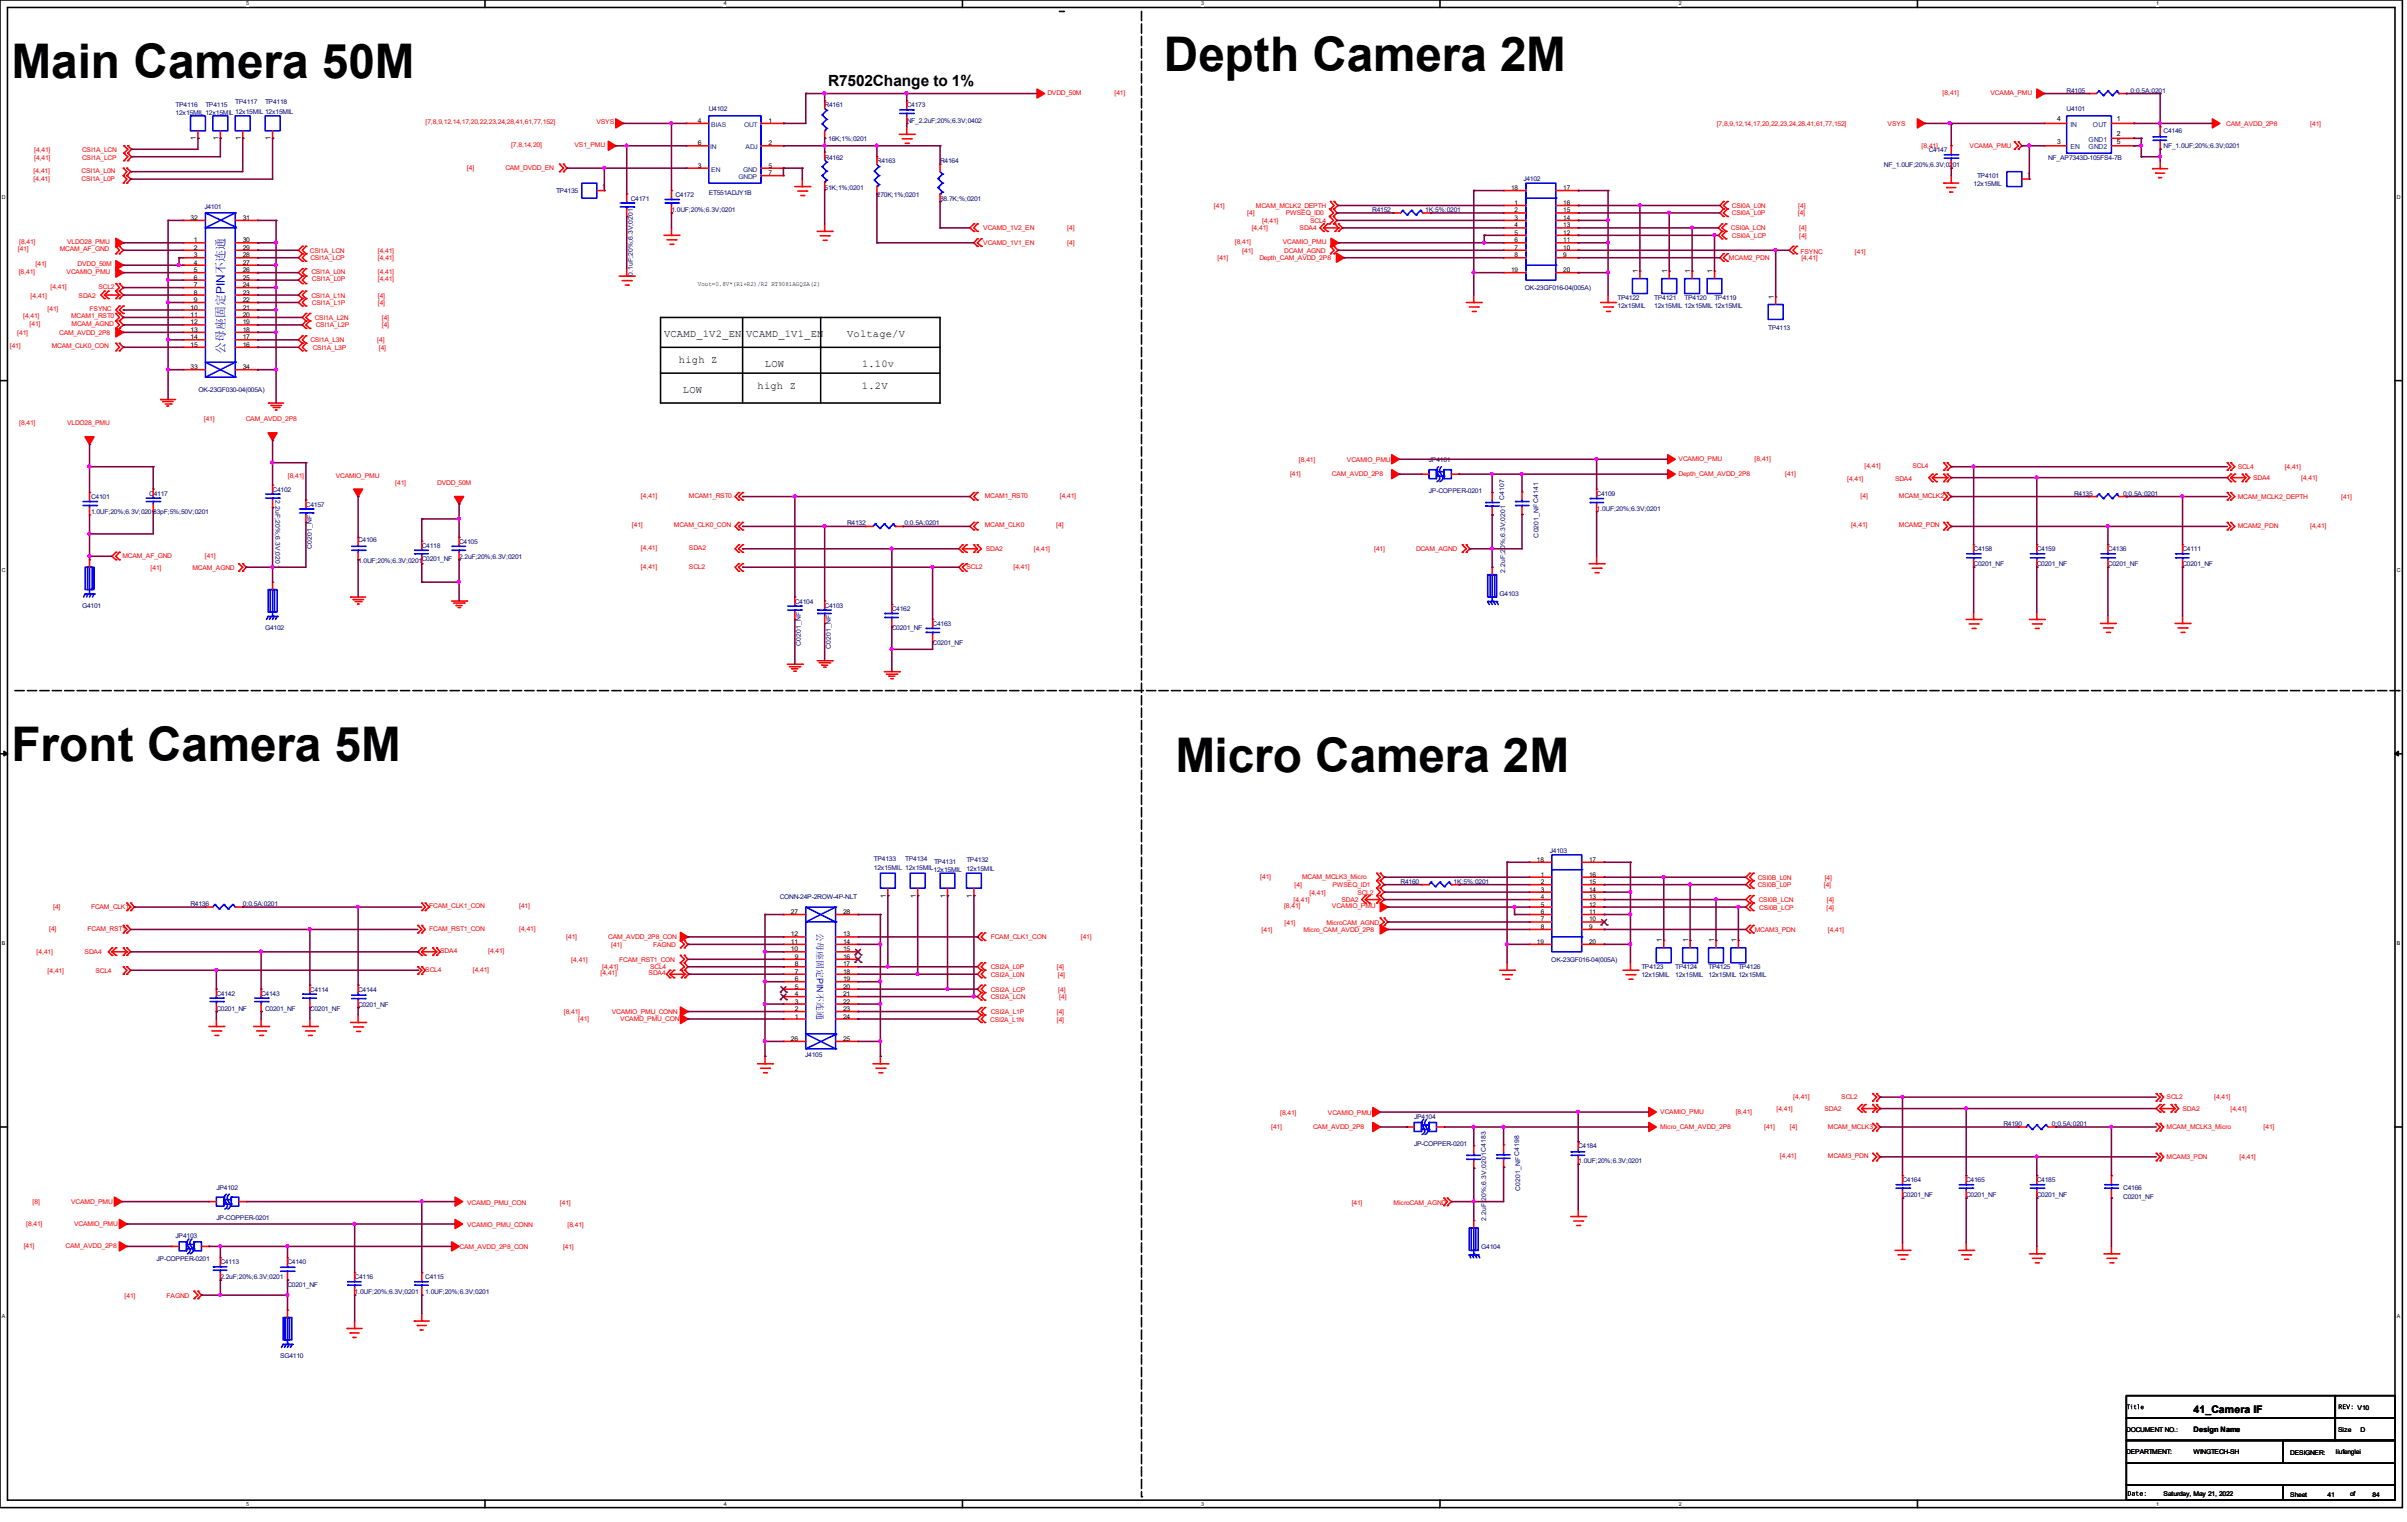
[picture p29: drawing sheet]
<svg xmlns="http://www.w3.org/2000/svg" width="205mm" height="129mm" viewBox="0 0 205 129" stroke-linecap="round" stroke-linejoin="round" font-family="sans-serif">
<defs><g id="words">
<g font-size="4.1">
<text x="1" y="6.6">Main Camera 50M</text>
<text x="99.1" y="6">Depth Camera 2M</text>
<text x="1" y="64.7">Front Camera 5M</text>
<text x="100" y="65.7">Micro Camera 2M</text>
</g>
<text font-size="1.3" x="70.5" y="7.3">R7502Change to 1%</text>
<text font-size="1" fill="#00f" x="19.1" y="30.1" transform="rotate(-90 19.1 30.1)">公母座固定PIN不连通</text>
<g font-size=".9">
<text x="56.5" y="28.7">VCAMD_1V2_EN</text>
<text x="63.5" y="28.7">VCAMD_1V1_EN</text>
<text x="72.1" y="28.7">Voltage/V</text>
<text x="57.8" y="30.9">high Z</text>
<text x="58.1" y="33.4">LOW</text>
<text x="64.5" y="33.1">high Z</text>
<text x="65.1" y="31.2">LOW</text>
<text x="73.4" y="33.1">1.2V</text>
<text x="73.4" y="31.2">1.10v</text>
<text x="186.7" y="120.2">41_Camera IF</text>
</g>
<text font-size=".8" fill="#00f" x="69.5" y="79.4" transform="rotate(90 69.5 79.4)">公母座固定PIN不连通</text>
<g font-size=".6" fill="#000080">
<text x="14.9" y="9.1">TP4116</text>
<text x="14.9" y="9.8">12x15MIL 12x15MIL 12x15MIL 12x15MIL</text>
<text x="17.5" y="9.1">TP4115</text>
<text x="20" y="8.9">TP4117</text>
<text x="22.6" y="8.9">TP4118</text>
<text x="60.3" y="9.4">U4102</text>
<text x="70.2" y="9.1">R4161</text>
<text x="77.2" y="9.1">C4173</text>
<text x="77.2" y="10.4">NF_2.2uF;20%;6.3V;0402</text>
<text x="175.9" y="7.9">R4105</text>
<text x="175.9" y="9.4">U4101</text>
<text x="181.3" y="7.9">0;0.5A;0201</text>
<text x="184.1" y="11.3">C4146</text>
<text x="17.4" y="17.8">J4101</text>
<text x="47.3" y="16.4">TP4135</text>
<text x="53.7" y="17.1">C4171</text>
<text x="57.5" y="16.8">C4172</text>
<text x="60.3" y="16.6">ET551ADJY1B</text>
<text x="70.2" y="13.6">R4162</text>
<text x="70.2" y="16.2">51K;1%;0201</text>
<text x="70.5" y="12">16K;1%;0201</text>
<text x="74.6" y="13.9">R4163</text>
<text x="74.6" y="16.8">270K;1%;0201</text>
<text x="80" y="13.9">R4164</text>
<text x="80" y="17.1">88.7K;%;0201</text>
<text x="129.7" y="15.4">J4102</text>
<text x="160.3" y="14.2">NF_1.0UF;20%;6.3V;0201</text>
<text x="164.2" y="13">C4147</text>
<text x="168" y="15.8">12x15MIL</text>
<text x="168.3" y="15.2">TP4101</text>
<text x="174.3" y="13.6">NF_AP7343D-105FS4-7B</text>
<text x="184.1" y="12.6">NF_1.0UF;20%;6.3V;0201</text>
<text x="53.9" y="23.5" transform="rotate(-90 53.9 23.5)">0.1uF;20%;6.3V;0201</text>
<text x="57.1" y="18">1.0UF;20%;6.3V;0201</text>
<text x="116.8" y="18">R4152</text>
<text x="121.3" y="18.1">1K;5%;0201</text>
<text x="129.8" y="24.7">OK-23GF016-04(005A)</text>
<text x="137.7" y="25.5">TP4122</text>
<text x="137.7" y="26.2">12x15MIL</text>
<text x="140.8" y="25.5">TP4121</text>
<text x="140.8" y="26.2">12x15MIL 12x15MIL 12x15MIL</text>
<text x="143.4" y="25.5">TP4120</text>
<text x="145.9" y="25.5">TP4119</text>
<text x="150.5" y="28.1">TP4113</text>
<text x="16.9" y="33.3">OK-23GF030-04(005A)</text>
<text x="23.2" y="41.8">C4102</text>
<text x="121.6" y="39.3">JP4101</text>
<text x="121.6" y="41.9">JP-COPPER-0201</text>
<text x="7.7" y="42.5">C4101</text>
<text x="7.7" y="43.7">1.0UF;20%;6.3V;020133pF;5%;50V;0201</text>
<text x="12.7" y="42.2">C4117</text>
<text x="23.5" y="42.5" transform="rotate(90 23.5 42.5)">2.2uF;20%;6.3V;0201</text>
<text x="26" y="43.1">C4157</text>
<text x="26.5" y="46.7" transform="rotate(-90 26.5 46.7)">C0201_NF</text>
<text x="30.5" y="46.1">C4106</text>
<text x="30.5" y="47.9">1.0UF;20%;6.3V;0201C0201_NF</text>
<text x="35.9" y="46.6">C4118</text>
<text x="39.1" y="46.3">C4105</text>
<text x="39.1" y="47.6">2.2uF;20%;6.3V;0201</text>
<text x="72.1" y="44.7">R4132</text>
<text x="77" y="44.7">0;0.5A;0201</text>
<text x="128" y="42.5" transform="rotate(-90 128 42.5)">C4107</text>
<text x="130.9" y="45.7" transform="rotate(-90 130.9 45.7)">C0201_NFC4141</text>
<text x="135.9" y="42.2">C4109</text>
<text x="135.9" y="43.4">1.0UF;20%;6.3V;0201</text>
<text x="168" y="46.9">C4158</text>
<text x="173.4" y="46.9">C4159</text>
<text x="176.5" y="42.2">R4135</text>
<text x="179.4" y="46.9">C4136</text>
<text x="180.7" y="42.2">0;0.5A;0201</text>
<text x="185.8" y="46.9">C4111</text>
<text x="7" y="51.7">G4101</text>
<text x="22.6" y="53.6">G4102</text>
<text x="67.6" y="51.4">C4104</text>
<text x="70.2" y="51.7">C4103</text>
<text x="75.9" y="52">C4162</text>
<text x="75.9" y="53.6">C0201_NF</text>
<text x="79.4" y="53.3">C4163</text>
<text x="127.6" y="50.7">G4103</text>
<text x="128.1" y="48.8" transform="rotate(-90 128.1 48.8)">2.2uF;20%;6.3V;0201</text>
<text x="168" y="48.2">C0201_NF</text>
<text x="173.4" y="48.2">C0201_NF</text>
<text x="179.4" y="48.2">C0201_NF</text>
<text x="185.8" y="48.2">C0201_NF</text>
<text x="68.2" y="54.9" transform="rotate(-90 68.2 54.9)">C0201_NF</text>
<text x="70.7" y="55.2" transform="rotate(-90 70.7 55.2)">C0201_NF</text>
<text x="79.4" y="54.9">C0201_NF</text>
<text x="16.2" y="77.1">R4136</text>
<text x="20.7" y="77.1">0;0.5A;0201</text>
<text x="66.4" y="76.5">CONN-24P-2ROW-4P-NLT</text>
<text x="74.4" y="73.3">TP4133</text>
<text x="74.4" y="74.1">12x15MIL 12x15MIL12x15MIL</text>
<text x="77" y="73.3">TP4134</text>
<text x="79.5" y="73.5">TP4131</text>
<text x="82.3" y="73.3">TP4132</text>
<text x="82.3" y="74.1">12x15MIL</text>
<text x="119.2" y="75.2">R4160</text>
<text x="123.7" y="75.2">1K;5%;0201</text>
<text x="131.9" y="72.6">J4103</text>
<text x="132" y="81.9">OK-23GF016-04(005A)</text>
<text x="139.7" y="82.5">TP4123</text>
<text x="139.7" y="83.1">12x15MIL</text>
<text x="142.6" y="82.5">TP4124</text>
<text x="142.6" y="83.1">12x15MIL</text>
<text x="145.4" y="82.5">TP4125</text>
<text x="145.4" y="83.1">12x15MIL 12x15MIL</text>
<text x="148" y="82.5">TP4126</text>
<text x="18.4" y="84.7">C4142</text>
<text x="18.4" y="86">C0201_NF</text>
<text x="22.2" y="84.7">C4143</text>
<text x="22.6" y="86">C0201_NF</text>
<text x="26.4" y="84.4">C4114</text>
<text x="26.4" y="86">C0201_NF</text>
<text x="30.5" y="84.4">C4144</text>
<text x="30.5" y="85.7">C0201_NF</text>
<text x="68.5" y="89.9">J4105</text>
<text x="120.4" y="95.2">JP4104</text>
<text x="170.5" y="95.8">R4190</text>
<text x="174.6" y="95.8">0;0.5A;0201</text>
<text x="18.4" y="101.2">JP4102</text>
<text x="120.4" y="97.5">JP-COPPER-0201</text>
<text x="129.4" y="101.3" transform="rotate(-90 129.4 101.3)">C0201_NFC4198</text>
<text x="134.3" y="97.7">C4184</text>
<text x="134.3" y="99">1.0UF;20%;6.3V;0201</text>
<text x="161.9" y="100.6">C4164</text>
<text x="161.9" y="101.9">C0201_NF</text>
<text x="167.3" y="100.6">C4165</text>
<text x="167.3" y="101.9">C0201_NF</text>
<text x="173.4" y="100.6">C4185</text>
<text x="173.4" y="101.9">C0201_NF</text>
<text x="180.7" y="101.2">C4166</text>
<text x="180.7" y="102">C0201_NF</text>
<text x="13.3" y="107.3">JP-COPPER-0201</text>
<text x="14.9" y="105.3">JP4103</text>
<text x="18.4" y="103.8">JP-COPPER-0201</text>
<text x="18.8" y="107.6">C4113</text>
<text x="24.5" y="107.6">C4140</text>
<text x="126.1" y="106.3">G4104</text>
<text x="126.5" y="103.9" transform="rotate(-90 126.5 103.9)">2.2uF;20%;6.3V;0201C4183</text>
<text x="18.8" y="108.9">2.2uF;20%;6.3V;0201</text>
<text x="24.5" y="109.5">C0201_NF</text>
<text x="30.2" y="108.8">C4116</text>
<text x="30.2" y="110.1">1.0UF;20%;6.3V;0201</text>
<text x="36.2" y="108.8">C4115</text>
<text x="36.2" y="110.1">1.0UF;20%;6.3V;0201</text>
<text x="23.8" y="115.6">SG4110</text>
</g>
<g font-size=".6">
<text x="16.7" y="11.9" transform="rotate(-90 16.7 11.9)">1</text>
<text x="18.6" y="11.9" transform="rotate(-90 18.6 11.9)">1</text>
<text x="20.5" y="11.9" transform="rotate(-90 20.5 11.9)">1</text>
<text x="23" y="11.9" transform="rotate(-90 23 11.9)">1</text>
<text x="59.4" y="10.5">4</text>
<text x="65.4" y="10.5">1</text>
<text x="175.1" y="10.3">4</text>
<text x="180.2" y="10.3">1</text>
<text x="180.2" y="11.6">2</text>
<text x="51.3" y="16">1</text>
<text x="59.4" y="14.3">3</text>
<text x="59.4" y="12.4">6</text>
<text x="65.4" y="12.4">2</text>
<text x="65.4" y="14.3">5</text>
<text x="65.4" y="14.9">7</text>
<text x="128.6" y="16.2">18</text>
<text x="128.9" y="17.4">1</text>
<text x="133.1" y="17.4">16</text>
<text x="133.1" y="16.2">17</text>
<text x="172.5" y="15.1">1</text>
<text x="175.1" y="12.2">3</text>
<text x="180.2" y="12.2">5</text>
<text x="16.2" y="18.7">32</text>
<text x="16.5" y="20.6">1</text>
<text x="16.5" y="21.3">2</text>
<text x="16.5" y="21.9">3</text>
<text x="16.5" y="22.5">4</text>
<text x="16.5" y="23.2">5</text>
<text x="16.5" y="23.8">6</text>
<text x="20.7" y="23.8">25</text>
<text x="20.7" y="23.2">26</text>
<text x="20.7" y="22.5">27</text>
<text x="20.7" y="21.9">28</text>
<text x="20.7" y="21.3">29</text>
<text x="20.7" y="20.6">30</text>
<text x="20.7" y="18.7">31</text>
<text x="128.6" y="23.2">19</text>
<text x="128.9" y="18.1">2</text>
<text x="128.9" y="18.7">3</text>
<text x="128.9" y="19.3">4</text>
<text x="128.9" y="20">5</text>
<text x="128.9" y="20.6">6</text>
<text x="128.9" y="21.3">7</text>
<text x="128.9" y="21.9">8</text>
<text x="133.1" y="21.9">9</text>
<text x="133.1" y="21.3">10</text>
<text x="133.1" y="20.6">11</text>
<text x="133.1" y="20">12</text>
<text x="133.1" y="19.3">13</text>
<text x="133.1" y="18.7">14</text>
<text x="133.1" y="18.1">15</text>
<text x="133.1" y="23.2">20</text>
<text x="139.4" y="23.2" transform="rotate(-90 139.4 23.2)">1</text>
<text x="141.9" y="23.2" transform="rotate(-90 141.9 23.2)">1</text>
<text x="143.8" y="23.2" transform="rotate(-90 143.8 23.2)">1</text>
<text x="145.8" y="23.2" transform="rotate(-90 145.8 23.2)">1</text>
<text x="16.2" y="26.3">10</text>
<text x="16.2" y="27">11</text>
<text x="16.2" y="27.6">12</text>
<text x="16.2" y="28.2">13</text>
<text x="16.2" y="28.9">14</text>
<text x="16.2" y="29.5">15</text>
<text x="16.5" y="24.4">7</text>
<text x="16.5" y="25.1">8</text>
<text x="16.5" y="25.7">9</text>
<text x="20.7" y="29.5">16</text>
<text x="20.7" y="28.9">17</text>
<text x="20.7" y="28.2">18</text>
<text x="20.7" y="27.6">19</text>
<text x="20.7" y="27">20</text>
<text x="20.7" y="26.3">21</text>
<text x="20.7" y="25.7">22</text>
<text x="20.7" y="25.1">23</text>
<text x="20.7" y="24.4">24</text>
<text x="59.4" y="24.3">Vout=0.8V*(R1+R2)/R2 RT9081AGQZA(2)</text>
<text x="151" y="25.4" transform="rotate(-90 151 25.4)">1</text>
<text x="16.2" y="31.4">33</text>
<text x="20.7" y="31.4">34</text>
<text x="67.3" y="77.8">27</text>
<text x="71.8" y="77.8">28</text>
<text x="75.4" y="76.4" transform="rotate(-90 75.4 76.4)">1</text>
<text x="77.9" y="76.4" transform="rotate(-90 77.9 76.4)">1</text>
<text x="80.5" y="76.4" transform="rotate(-90 80.5 76.4)">1</text>
<text x="82.7" y="76.4" transform="rotate(-90 82.7 76.4)">1</text>
<text x="130.8" y="73.3">18</text>
<text x="131.1" y="74.6">1</text>
<text x="131.1" y="75.2">2</text>
<text x="131.1" y="75.9">3</text>
<text x="131.1" y="76.5">4</text>
<text x="131.1" y="77.1">5</text>
<text x="131.1" y="77.8">6</text>
<text x="135.3" y="77.8">11</text>
<text x="135.3" y="77.1">12</text>
<text x="135.3" y="76.5">13</text>
<text x="135.3" y="75.9">14</text>
<text x="135.3" y="75.2">15</text>
<text x="135.3" y="74.6">16</text>
<text x="135.3" y="73.3">17</text>
<text x="67.3" y="80.9">10</text>
<text x="67.3" y="80.3">11</text>
<text x="67.3" y="79.7">12</text>
<text x="67.6" y="83.5">6</text>
<text x="67.6" y="82.9">7</text>
<text x="67.6" y="82.2">8</text>
<text x="67.6" y="81.6">9</text>
<text x="71.8" y="79.7">13</text>
<text x="71.8" y="80.3">14</text>
<text x="71.8" y="80.9">15</text>
<text x="71.8" y="81.6">16</text>
<text x="71.8" y="82.2">17</text>
<text x="71.8" y="82.9">18</text>
<text x="71.8" y="83.5">19</text>
<text x="130.8" y="80.3">19</text>
<text x="131.1" y="78.4">7</text>
<text x="131.1" y="79">8</text>
<text x="135.3" y="79">9</text>
<text x="135.3" y="80.3">20</text>
<text x="135.3" y="78.4">10</text>
<text x="141.4" y="80.2" transform="rotate(-90 141.4 80.2)">1</text>
<text x="143.7" y="80.2" transform="rotate(-90 143.7 80.2)">1</text>
<text x="145.9" y="80.2" transform="rotate(-90 145.9 80.2)">1</text>
<text x="147.8" y="80.2" transform="rotate(-90 147.8 80.2)">1</text>
<text x="67.3" y="88.6">26</text>
<text x="67.6" y="86.7">1</text>
<text x="67.6" y="86">2</text>
<text x="67.6" y="85.4">3</text>
<text x="67.6" y="84.8">4</text>
<text x="67.6" y="84.1">5</text>
<text x="71.8" y="84.1">20</text>
<text x="71.8" y="84.8">21</text>
<text x="71.8" y="85.4">22</text>
<text x="71.8" y="86">23</text>
<text x="71.8" y="86.7">24</text>
<text x="71.8" y="88.6">25</text>
<text x="200.7" y="119.9">V10</text>
<text x="181" y="121.8">DOCUMENT NO.:</text>
<text x="181" y="123.7">DEPARTMENT:</text>
<text x="186.7" y="121.9">Design Name</text>
<text x="186.7" y="123.7">WINGTECH-SH</text>
<text x="194.9" y="123.8">DESIGNER:</text>
<text x="198.8" y="123.7">liufenglei</text>
<text x="199" y="121.8">Size</text>
<text x="200.9" y="121.8">D</text>
<text x="184.1" y="127.3">Saturday, May 21, 2022</text>
<text x="194.9" y="127.3">Sheet</text>
<text x="198.1" y="127.3">41</text>
<text x="200" y="127.3">of</text>
<text x="201.9" y="127.3">84</text>
</g>
<g font-size=".6" fill="#f00">
<text x="36.2" y="10.6">[7,8,9,12,14,17,20,22,23,24,28,41,61,77,152]</text>
<text x="50.8" y="10.6">VSYS</text>
<text x="89.2" y="8">DVDD_50M</text>
<text x="94.9" y="8">[41]</text>
<text x="146.1" y="10.7">[7,8,9,12,14,17,20,22,23,24,28,41,61,77,152]</text>
<text x="160.7" y="10.7">VSYS</text>
<text x="165.3" y="8">[8,41]</text>
<text x="169.4" y="8">VCAMA_PMU</text>
<text x="189.5" y="10.7">CAM_AVDD_2P8</text>
<text x="196.6" y="10.7">[41]</text>
<text x="2.9" y="14.7">[4,41]</text>
<text x="2.9" y="15.4">[4,41]</text>
<text x="2.9" y="13">[4,41]</text>
<text x="2.9" y="13.6">[4,41]</text>
<text x="6.9" y="14.7">CSI1A_L0N</text>
<text x="6.9" y="15.4">CSI1A_L0P</text>
<text x="7" y="13">CSI1A_LCN</text>
<text x="7" y="13.6">CSI1A_LCP</text>
<text x="39.7" y="14.5">[4]</text>
<text x="43" y="14.5">CAM_DVDD_EN</text>
<text x="43.5" y="12.5">[7,8,14,20]</text>
<text x="48.9" y="12.5">VS1_PMU</text>
<text x="103.3" y="17.7">[41]</text>
<text x="106.9" y="17.7">MCAM_MCLK2_DEPTH</text>
<text x="147.4" y="17.7">CSI0A_L0N</text>
<text x="153.1" y="17.7">[4]</text>
<text x="163.6" y="12.6">[8,41]</text>
<text x="167.6" y="12.6">VCAMA_PMU</text>
<text x="1.5" y="21.4">[41]</text>
<text x="1.6" y="23.3">[8,41]</text>
<text x="1.6" y="20.7">[8,41]</text>
<text x="3" y="22.7">[41]</text>
<text x="5.1" y="21.4">MCAM_AF_GND</text>
<text x="5.7" y="23.3">VCAMIO_PMU</text>
<text x="5.7" y="20.7">VLDO28_PMU</text>
<text x="6.6" y="22.7">DVDD_50M</text>
<text x="26.4" y="21.5">CSI1A_LCN</text>
<text x="26.4" y="22.1">CSI1A_LCP</text>
<text x="26.5" y="23.3">CSI1A_L0N</text>
<text x="26.5" y="23.9">CSI1A_L0P</text>
<text x="32.2" y="23.3">[4,41]</text>
<text x="32.2" y="23.9">[4,41]</text>
<text x="32.2" y="22.1">[4,41]</text>
<text x="32.2" y="21.5">[4,41]</text>
<text x="83.7" y="20.9">VCAMD_1V1_EN</text>
<text x="83.7" y="19.6">VCAMD_1V2_EN</text>
<text x="90.8" y="19.6">[4]</text>
<text x="90.8" y="20.9">[4]</text>
<text x="103.6" y="22.1">[41]</text>
<text x="105.1" y="20.7">[8,41]</text>
<text x="105.7" y="21.5">[41]</text>
<text x="106.2" y="18.3">[4]</text>
<text x="106.5" y="19.6">[4,41]</text>
<text x="107.2" y="22.1">Depth_CAM_AVDD_2P8</text>
<text x="107.4" y="19">[4,41]</text>
<text x="109.2" y="20.7">VCAMIO_PMU</text>
<text x="109.3" y="21.5">DCAM_AGND</text>
<text x="109.4" y="18.3">PWSEQ_ID0</text>
<text x="110.6" y="19.6">SDA4</text>
<text x="111.5" y="19">SCL4</text>
<text x="147.1" y="22.1">MCAM2_PDN</text>
<text x="147.3" y="19.6">CSI0A_LCN</text>
<text x="147.4" y="20.2">CSI0A_LCP</text>
<text x="147.4" y="18.3">CSI0A_L0P</text>
<text x="153" y="18.3">[4]</text>
<text x="153.1" y="20.2">[4]</text>
<text x="153.1" y="19.6">[4]</text>
<text x="153.2" y="21.6">FSYNC</text>
<text x="153.3" y="22.1">[4,41]</text>
<text x="157.9" y="21.6">[41]</text>
<text x=".8" y="29.6">[41]</text>
<text x="1.5" y="28.5">[41]</text>
<text x="2" y="27.1">[4,41]</text>
<text x="2.5" y="27.7">[41]</text>
<text x="2.6" y="25.3">[4,41]</text>
<text x="4" y="26.5">[41]</text>
<text x="4.3" y="24.6">[4,41]</text>
<text x="4.4" y="29.6">MCAM_CLK0_CON</text>
<text x="5" y="28.5">CAM_AVDD_2P8</text>
<text x="6.1" y="27.1">MCAM1_RST0</text>
<text x="6.1" y="27.7">MCAM_AGND</text>
<text x="6.7" y="25.3">SDA2</text>
<text x="7.6" y="26.5">FSYNC</text>
<text x="8.4" y="24.6">SCL2</text>
<text x="26.4" y="29.1">CSI1A_L3N</text>
<text x="26.5" y="25.3">CSI1A_L1N</text>
<text x="26.5" y="26">CSI1A_L1P</text>
<text x="26.6" y="29.8">CSI1A_L3P</text>
<text x="26.8" y="27.2">CSI1A_L2N</text>
<text x="26.9" y="27.9">CSI1A_L2P</text>
<text x="32.1" y="29.1">[4]</text>
<text x="32.2" y="25.3">[4]</text>
<text x="32.2" y="26">[4]</text>
<text x="32.2" y="29.8">[4]</text>
<text x="32.5" y="27.9">[4]</text>
<text x="32.5" y="27.2">[4]</text>
<text x="17.3" y="35.9">[41]</text>
<text x="20.9" y="35.9">CAM_AVDD_2P8</text>
<text x="1.6" y="36.2">[8,41]</text>
<text x="5.7" y="36.2">VLDO28_PMU</text>
<text x="24.5" y="40.6">[8,41]</text>
<text x="28.6" y="40.6">VCAMIO_PMU</text>
<text x="33.6" y="41.3">[41]</text>
<text x="37.2" y="41.3">DVDD_50M</text>
<text x="109.8" y="40.5">[41]</text>
<text x="110.6" y="39.3">[8,41]</text>
<text x="113.4" y="40.5">CAM_AVDD_2P8</text>
<text x="114.6" y="39.3">VCAMIO_PMU</text>
<text x="142.9" y="39.2">VCAMIO_PMU</text>
<text x="142.9" y="40.5">Depth_CAM_AVDD_2P8</text>
<text x="149.3" y="39.2">[8,41]</text>
<text x="151.9" y="40.5">[41]</text>
<text x="157.2" y="40.9">[4,41]</text>
<text x="158.7" y="39.8">[4,41]</text>
<text x="161.3" y="40.9">SDA4</text>
<text x="162.8" y="39.8">SCL4</text>
<text x="190.5" y="39.9">SCL4</text>
<text x="191.8" y="40.8">SDA4</text>
<text x="194.5" y="39.9">[4,41]</text>
<text x="195.8" y="40.8">[4,41]</text>
<text x="10.4" y="47.5">MCAM_AF_GND</text>
<text x="17.4" y="47.5">[41]</text>
<text x="53.8" y="44.9">[41]</text>
<text x="54.5" y="42.3">[4,41]</text>
<text x="54.5" y="46.8">[4,41]</text>
<text x="57.4" y="44.9">MCAM_CLK0_CON</text>
<text x="58.6" y="42.3">MCAM1_RST0</text>
<text x="58.6" y="46.8">SDA2</text>
<text x="83.8" y="44.9">MCAM_CLK0</text>
<text x="83.8" y="42.3">MCAM1_RST0</text>
<text x="83.9" y="46.9">SDA2</text>
<text x="88" y="46.9">[4,41]</text>
<text x="89.9" y="44.9">[4]</text>
<text x="90.2" y="42.3">[4,41]</text>
<text x="116.9" y="46.9">[41]</text>
<text x="120.5" y="46.9">DCAM_AGND</text>
<text x="157.5" y="44.9">[4,41]</text>
<text x="158.4" y="42.3">[4]</text>
<text x="161.6" y="42.3">MCAM_MCLK2</text>
<text x="161.6" y="44.9">MCAM2_PDN</text>
<text x="190.5" y="42.4">MCAM_MCLK2_DEPTH</text>
<text x="190.5" y="45">MCAM2_PDN</text>
<text x="196.6" y="45">[4,41]</text>
<text x="199.3" y="42.4">[41]</text>
<text x="12.8" y="48.5">[41]</text>
<text x="16.4" y="48.5">MCAM_AGND</text>
<text x="54.5" y="48.4">[4,41]</text>
<text x="58.6" y="48.4">SCL2</text>
<text x="82.3" y="48.4">SCL2</text>
<text x="86.3" y="48.4">[4,41]</text>
<text x="4.5" y="77.3">[4]</text>
<text x="7.7" y="77.3">FCAM_CLK1</text>
<text x="36.5" y="77.3">FCAM_CLK1_CON</text>
<text x="44.2" y="77.3">[41]</text>
<text x="107.3" y="74.8">[41]</text>
<text x="109.3" y="77.3">[8,41]</text>
<text x="110.1" y="76.8">[4,41]</text>
<text x="110.2" y="75.5">[4]</text>
<text x="110.8" y="74.8">MCAM_MCLK3_Micro</text>
<text x="111.4" y="76.1">[4,41]</text>
<text x="113.4" y="77.3">VCAMIO_PMU</text>
<text x="113.4" y="75.5">PWSEQ_ID1</text>
<text x="114.2" y="76.8">SDA2</text>
<text x="115.5" y="76.1">SCL2</text>
<text x="149.6" y="74.8">CSI0B_L0N</text>
<text x="149.6" y="75.5">CSI0B_L0P</text>
<text x="149.7" y="76.8">CSI0B_LCN</text>
<text x="149.7" y="77.4">CSI0B_LCP</text>
<text x="155.2" y="75.5">[4]</text>
<text x="155.3" y="74.8">[4]</text>
<text x="155.5" y="77.4">[4]</text>
<text x="155.5" y="76.8">[4]</text>
<text x="3.1" y="81.2">[4,41]</text>
<text x="4" y="82.8">[4,41]</text>
<text x="4.2" y="79.3">[4]</text>
<text x="7.2" y="81.2">SDA4</text>
<text x="7.5" y="79.3">FCAM_RST1</text>
<text x="8.1" y="82.8">SCL4</text>
<text x="36.2" y="82.7">SCL4</text>
<text x="36.5" y="79.2">FCAM_RST1_CON</text>
<text x="37.5" y="81.1">SDA4</text>
<text x="40.2" y="82.7">[4,41]</text>
<text x="41.5" y="81.1">[4,41]</text>
<text x="44.2" y="79.2">[4,41]</text>
<text x="48.2" y="79.9">[41]</text>
<text x="48.6" y="81.8">[4,41]</text>
<text x="51.1" y="83">[4,41]</text>
<text x="51.2" y="82.5">[4,41]</text>
<text x="51.8" y="79.9">CAM_AVDD_2P8_CON</text>
<text x="52" y="80.6">[41]</text>
<text x="52.7" y="81.8">FCAM_RST1_CON</text>
<text x="55.2" y="83">SDA4</text>
<text x="55.3" y="82.5">SCL4</text>
<text x="55.6" y="80.6">FAGND</text>
<text x="84.3" y="79.9">FCAM_CLK1_CON</text>
<text x="84.3" y="82.5">CSI2A_L0P</text>
<text x="84.3" y="83.1">CSI2A_L0N</text>
<text x="89.9" y="82.5">[4]</text>
<text x="90" y="83.1">[4]</text>
<text x="92" y="79.9">[41]</text>
<text x="107.4" y="79.3">[41]</text>
<text x="109.3" y="78.7">[41]</text>
<text x="111" y="79.3">Micro_CAM_AVDD_2P8</text>
<text x="112.9" y="78.7">MicroCAM_AGND</text>
<text x="149.3" y="79.3">MCAM3_PDN</text>
<text x="155.6" y="79.3">[4,41]</text>
<text x="48" y="86.2">[8,41]</text>
<text x="49.2" y="86.9">[41]</text>
<text x="52.1" y="86.2">VCAMIO_PMU_CONN</text>
<text x="52.8" y="86.9">VCAMD_PMU_CON</text>
<text x="84.3" y="86.9">CSI2A_L1N</text>
<text x="84.3" y="84.4">CSI2A_LCP</text>
<text x="84.3" y="85">CSI2A_LCN</text>
<text x="84.3" y="86.3">CSI2A_L1P</text>
<text x="89.9" y="86.9">[4]</text>
<text x="89.9" y="86.3">[4]</text>
<text x="90.1" y="84.4">[4]</text>
<text x="90.2" y="85">[4]</text>
<text x="108.9" y="94.9">[8,41]</text>
<text x="113" y="94.9">VCAMIO_PMU</text>
<text x="141.3" y="94.8">VCAMIO_PMU</text>
<text x="147.7" y="94.8">[8,41]</text>
<text x="151.2" y="94.5">[4,41]</text>
<text x="152.6" y="93.5">[4,41]</text>
<text x="155.3" y="94.5">SDA2</text>
<text x="156.7" y="93.5">SCL2</text>
<text x="184.4" y="93.5">SCL2</text>
<text x="185.8" y="94.5">SDA2</text>
<text x="188.4" y="93.5">[4,41]</text>
<text x="189.8" y="94.5">[4,41]</text>
<text x="108.2" y="96.1">[41]</text>
<text x="111.8" y="96.1">CAM_AVDD_2P8</text>
<text x="141.3" y="96.1">Micro_CAM_AVDD_2P8</text>
<text x="150.1" y="96.1">[41]</text>
<text x="151.5" y="98.6">[4,41]</text>
<text x="152.3" y="96">[4]</text>
<text x="155.6" y="96">MCAM_MCLK3</text>
<text x="155.6" y="98.6">MCAM3_PDN</text>
<text x="184.4" y="96.1">MCAM_MCLK3_Micro</text>
<text x="184.4" y="98.6">MCAM3_PDN</text>
<text x="190.6" y="98.6">[4,41]</text>
<text x="192.6" y="96.1">[41]</text>
<text x="2" y="106.2">[41]</text>
<text x="2.2" y="104.3">[8,41]</text>
<text x="2.8" y="102.4">[8]</text>
<text x="5.6" y="106.2">CAM_AVDD_2P8</text>
<text x="6.1" y="102.4">VCAMD_PMU</text>
<text x="6.3" y="104.3">VCAMIO_PMU</text>
<text x="39.1" y="106.3">CAM_AVDD_2P8_CON</text>
<text x="39.8" y="102.5">VCAMD_PMU_CON</text>
<text x="39.8" y="104.4">VCAMIO_PMU_CONN</text>
<text x="47.7" y="102.5">[41]</text>
<text x="47.9" y="106.3">[41]</text>
<text x="48.3" y="104.4">[8,41]</text>
<text x="115" y="102.5">[41]</text>
<text x="118.6" y="102.5">MicroCAM_AGND</text>
<text x="10.6" y="110.4">[41]</text>
<text x="14.2" y="110.4">FAGND</text>
</g>
<g font-size=".6" fill="#004080">
<text x="60.5" y="10.8">BIAS</text>
<text x="63.3" y="10.8">OUT</text>
<text x="176.2" y="10.8">IN</text>
<text x="178.1" y="10.8">OUT</text>
<text x="60.5" y="12.7">IN</text>
<text x="60.5" y="14.6">EN</text>
<text x="62.9" y="15.2">GNDP</text>
<text x="63.2" y="14.6">GND</text>
<text x="63.5" y="12.7">ADJ</text>
<text x="176.2" y="12.7">EN</text>
<text x="177.8" y="12.1">GND1</text>
<text x="177.8" y="12.7">GND2</text>
</g>
<g font-size=".5">
<text x="21" y=".5">5</text>
<text x="61.6" y=".5">4</text>
<text x="102.2" y=".5">3</text>
<text x="142.9" y=".5">2</text>
<text x="183.5" y=".5">1</text>
<text x=".2" y="16.9">D</text>
<text x="204" y="16.9">D</text>
<text x=".2" y="48.6">C</text>
<text x="204" y="48.6">C</text>
<text x=".2" y="80.4">B</text>
<text x="204" y="80.4">B</text>
<text x=".2" y="112.1">A</text>
<text x="204" y="112.1">A</text>
<text x="21" y="128.1">5</text>
<text x="61.6" y="128.1">4</text>
<text x="102.2" y="128.1">3</text>
<text x="142.9" y="128.1">2</text>
<text x="183.5" y="128.1">1</text>
</g>
</g></defs>
<path d="M0 0h204.5v128.3h-204.5zM.6 .6h203.2v127h-203.2z" fill="none" stroke="#000" stroke-width=".13"/>
<g fill="#fff">
<path d="M21 .1h.2v.5h-.2z"/>
<path d="M21 127.7h.2v.5h-.2z"/>
</g>
<path d="M41.3 0v.6M41.3 127.6v.7" fill="none" stroke="#000" stroke-width=".13"/>
<g fill="#fff">
<path d="M61.6 .1h.2v.5h-.2z"/>
<path d="M61.6 127.7h.2v.5h-.2z"/>
</g>
<path d="M81.9 0v.6M81.9 127.6v.7" fill="none" stroke="#000" stroke-width=".13"/>
<g fill="#fff">
<path d="M102.2 .1h.2v.5h-.2z"/>
<path d="M102.2 127.7h.2v.5h-.2z"/>
</g>
<path d="M122.6 0v.6M122.6 127.6v.7" fill="none" stroke="#000" stroke-width=".13"/>
<g fill="#fff">
<path d="M142.9 .1h.2v.5h-.2z"/>
<path d="M142.9 127.7h.2v.5h-.2z"/>
</g>
<path d="M163.2 0v.6M163.2 127.6v.7" fill="none" stroke="#000" stroke-width=".13"/>
<g fill="#fff">
<path d="M183.5 .1h.2v.5h-.2z"/>
<path d="M183.5 127.7h.2v.5h-.2z"/>
<path d="M.2 16.5h.3v.5h-.3z"/>
<path d="M204 16.5h.3v.5h-.3z"/>
<path d="M.2 48.3h.3v.5h-.3z"/>
<path d="M204 48.3h.3v.5h-.3z"/>
</g>
<path d="M0 32.4h.6M203.8 32.4h.7" fill="none" stroke="#000" stroke-width=".13"/>
<g fill="#fff">
<path d="M.2 80h.2v.5h-.2z"/>
<path d="M204 80h.3v.5h-.3z"/>
</g>
<path d="M0 64.1h.6M203.8 64.1h.7" fill="none" stroke="#000" stroke-width=".13"/>
<path d="M.3 63.9l.3 .2-.3 .2zM203.8 64.1l.3-.2v.4z" fill="#000" stroke="#000" stroke-width=".13"/>
<g fill="#fff">
<path d="M.2 111.8h.3v.5h-.3z"/>
<path d="M204 111.8h.3v.5h-.3z"/>
</g>
<g fill="none" stroke="#000" stroke-width=".13">
<path d="M90.2 1h.3M90.5 1h.1M56.2 27h23.8v7.3h-23.8zM56.2 29.5h23.8M56.2 31.8h23.8M63.2 27v7.3M69.9 27v7.3M0 95.9h.6M203.8 95.9h.7M181 118.7h17.8v1.9h-17.8zM198.8 118.7h5v1.9h-5zM181 126.4h13.3v1.2h-13.3z"/>
<path d="M181 124.5h22.8v1.9h-22.8zM181 122.6h22.8v1.9h-22.8zM181 120.6h17.8v2h-17.8zM194.3 126.4h9.5v1.2h-9.5zM194.3 122.6h9.5v1.9h-9.5zM198.8 120.6h5v2h-5z"/>
</g>
<path d="M97.2 1v126.3M1.3 58.8h202.9M204.2 58.8h.1M97.2 127.3h.1" fill="none" stroke="#000" stroke-width=".13" stroke-dasharray=".8 .3"/>
<g fill="none" stroke="#f00" stroke-width=".13">
<path d="M10.5 14.3h.1M10.5 14.9h.1M10.5 15.6h.1M10.5 14.3l.3 .3-.3 .3M10.5 14.9l.3 .3-.3 .4M10.5 13h.1M10.5 12.4h.1M10.5 13.7h.1M10.5 12.4l.4 .3-.4 .3M10.5 13l.4 .3-.4 .4M10.8 14.3l.3 .3-.3 .3M10.8 14.9l.3 .3-.3 .4"/>
<path d="M10.8 14.9h.1M10.8 14.3h.1M10.8 15.6h.1M10.9 12.4h.1M10.9 13h.1M10.9 13.7h.1M10.9 12.4l.3 .3-.3 .3M10.9 13l.3 .3-.3 .4M15.6 18.8h.1M15.6 18.8h1.9M16.8 11.8h.1M16.8 11.1v.7"/>
<path d="M18.8 11.8h.1M18.8 11.1v.7M20 18.8h1.9M20.7 11.8h.1M20.7 11.1v.7M21.9 18.8h.1M23.2 11.8h.1M23.2 11.1v.7M47.6 14h.1M47.6 14.6h.1M47.6 14l.4 .3-.4 .3M48 14l.3 .3-.3 .3"/>
<path d="M48 14.6h.1M48 14h.1M50.8 16.2h.6M51.4 16.2h.1M53.3 16.5h.1M53.3 18.4h.1M53.3 16.5v.6M53.3 17.8v.6M57.2 19.4v.6M57.2 16.2h.1M57.2 18.1h.1M57.2 16.2v.6"/>
<path d="M57.2 17.5v.6M58.4 10.5h1.9M58.4 12.4h1.9M58.4 14.3h1.9M58.4 14.3h.1M58.4 10.5h.1M58.4 12.4h.1M64.8 10.5h1.9M64.8 12.4h1.9M64.8 14.3h1.9M64.8 14.9h1.9M66.7 10.5h.1"/>
<path d="M66.7 12.4h.1M66.7 14.3h.1M66.7 14.9h.1M67.6 15.9h1.3M67.9 16.3h.8M68.2 16.6h.2M68.3 15.9h.1M68.3 15.2v.7M68.4 16.6h.1M68.7 16.3h.1M68.9 15.9h.1M69.6 19.7h1.2"/>
<path d="M70.2 19.7h.1M70.2 19.1v.6M70.2 13h.1M70.2 16.1h.1M70.2 13v.6M70.2 15.5v.6M70.2 8.6h.1M70.2 11.8h.1M70.2 8.6v.6M70.2 11.1v.7M70.8 19.7h.1M74.6 13.3h.1"/>
<path d="M74.6 16.5h.1M74.6 13.3v.7M74.6 15.9v.6M76.5 11.4h1.3M76.8 11.8h.8M77 12.2h.3M77.2 11.4h.1M77.2 10.8v.6M77.2 8.6h.1M77.2 10.5h.1M77.2 8.6v.6M77.2 9.9v.6"/>
<path d="M77.3 12.2h.1M77.6 11.8h.1M77.8 11.4h.1M80 14h.1M80 17.1h.1M80 14v.6M80 16.5v.6M82.9 19l-.3 .4 .3 .3M82.9 19.1h.1M82.9 19.7h.1M83.2 19.7h.1M83.2 19.1h.1"/>
<path d="M83.2 19l-.3 .4 .3 .3M112.6 19.1h.1M112.6 19.7h.1M112.6 19.4l.4 .3M112.6 19.4h1.3M112.6 19l-.2 .4 .2 .3M113 19.1h.1M113 19.7h.1M113 19l-.4 .4M113.2 17.8l.3 .3-.3 .3M113.2 17.8h.1M113.2 18.4h.1"/>
<path d="M113.2 18.4l.3 .4-.3 .2M113.2 19.1h.1M113.2 17.1l.3 .4-.3 .3M113.2 17.1h.1M113.5 17.8l.3 .3-.3 .3M113.5 18.4h.1M113.5 17.8h.1M113.5 18.4l.3 .4-.3 .2M113.5 19.1h.1M113.5 17.1l.4 .4-.4 .3M113.5 17.1h.1M113.6 19.1h.1"/>
<path d="M113.6 19.7h.1M113.6 19l.3 .4M113.9 19l.4 .4-.4 .3M113.9 19.7h.1M113.9 19.1h.1M113.9 19.4h.1M113.9 19.4l-.3 .3M118.6 18.1h.1M118.6 18.1h.6M121.1 18.1h.7M121.8 18.1h.1M128 19.4h1.9"/>
<path d="M128 18.8h1.9M128 17.5h1.9M128 18.1h1.9M128 16.2h1.9M128 17.5h.1M128 18.1h.1M128 18.8h.1M128 19.4h.1M128 16.2h.1M132.4 19.4h1.9M132.4 18.8h1.9M132.4 17.5h1.9"/>
<path d="M132.4 18.1h1.9M132.4 16.2h1.9M134.3 19.4h.1M134.3 18.8h.1M134.3 18.1h.1M134.3 17.5h.1M134.3 16.2h.1M146.6 19.1h.1M146.6 19.7h.1M146.6 19l-.3 .4 .3 .3M146.6 19.7l-.3 .3 .3 .3M146.7 17.1h.1"/>
<path d="M146.7 17.8h.1M146.7 17.1l-.3 .4 .3 .3M146.7 18.4h.1M146.7 17.8l-.3 .3 .3 .3M146.9 19.7h.1M146.9 19.1h.1M146.9 19l-.3 .4 .3 .3M146.9 19.7l-.3 .3 .3 .3M147 17.1l-.3 .4 .3 .3M147 17.8h.1M147 17.1h.1M147 17.8l-.3 .3 .3 .3"/>
<path d="M147 18.4h.1M165.4 15.6h.1M165.4 15.6h1.3M165.7 16h.1M165.7 16h.8M165.9 16.3h.1M165.9 16.3h.3M166.1 15.6h.1M166.1 14.9v.7M166.1 12.4h.1M166.1 14.3h.1M166.1 12.4v.6"/>
<path d="M166.1 13.7v.6M171.5 12.1l.3 .3-.3 .3M171.5 12.7h.1M171.5 12.1h.1M171.8 12.1l.3 .3-.3 .3M171.8 12.1h.1M171.8 12.7h.1M172.1 15.2h.6M172.7 15.2h.1M174 10.5h1.9M174 12.4h1.9M174 12.4h.1"/>
<path d="M174 10.5h.1M177.8 8h.6M177.8 8h.1M179.7 12.4h1.9M179.7 11.8h1.9M179.7 10.5h1.9M180.3 8h.7M181 8h.1M181.6 10.5h.1M181.6 11.8h.1M181.6 12.4h.1M183.2 14.4h.1"/>
<path d="M183.2 14.4h1.3M183.5 14.7h.7M183.5 14.7h.1M183.7 15.1h.1M183.7 15.1h.3M183.9 14.4h.1M183.9 13.7v.7M183.9 12.7h.1M183.9 10.8h.1M183.9 10.8v.6M183.9 12.1v.6M8.9 24.8l-.3 .3 .3 .3"/>
<path d="M8.9 24.8h.1M8.9 25.4h.1M8.9 25.1l.3 .3M8.9 25.1h1.3M9.2 24.8h.1M9.2 25.4h.1M9.2 24.8l-.3 .3M9.9 21.6h.1M9.9 21h.1M9.9 24.1h.1M9.9 24.8h.1M9.9 25.4h.1"/>
<path d="M9.9 27.3h.1M9.9 26.7h.1M9.9 27.9h.1M9.9 29.8h.1M9.9 29.2h.1M9.9 21l.3 .3-.3 .3M9.9 24.1l.3 .4-.3 .3 .3 .3M9.9 26.7l.3 .3-.3 .3M9.9 27.3l.3 .3-.3 .3M9.9 29.2l.3 .3-.3 .3M10.2 26l-.3 .4 .6 .6-.3 .3M10.2 21h.1"/>
<path d="M10.2 21.6h.1M10.2 24.8h.1M10.2 24.1h.1M10.2 25.4h.1M10.2 25.1h.1M10.2 26h.1M10.2 26.7h.1M10.2 27.3h.1M10.2 27.9h.1M10.2 29.2h.1M10.2 29.8h.1M10.2 25.1l-.3 .3"/>
<path d="M10.2 21l.3 .3-.3 .3M10.2 24.1l.3 .4-.3 .3 .3 .3-.3 .3M10.2 27.3l.3 .3-.3 .3M10.2 29.2l.3 .3-.3 .3M10.5 26l-.3 .4 .3 .3M10.5 26h.1M10.5 26.7h.1M13.7 34h.1M13.7 34h1.2M13.8 34.2h.9M13.8 34.2h.1M14.1 34.4h.5"/>
<path d="M14.2 34.5h.1M14.2 34.5h.2M14.6 34.4h.1M15.6 20.7h.1M15.6 21.3h.1M15.6 21.9h.1M15.6 22.6h.1M15.6 23.2h.1M15.6 23.8h.1M15.6 24.5h.1M15.6 25.1h.1M15.6 25.7h.1"/>
<path d="M15.6 26.4h.1M15.6 27h.1M15.6 27.6h.1M15.6 28.3h.1M15.6 28.9h.1M15.6 29.5h.1M15.6 31.5h.1M15.6 25.7h1.9M15.6 25.1h1.9M15.6 20.7h1.9M15.6 21.3h1.9M15.6 21.9h1.9"/>
<path d="M15.6 22.6h1.9M15.6 23.2h1.9M15.6 23.8h1.9M15.6 24.5h1.9M15.6 26.4h1.9M15.6 27h1.9M15.6 27.6h1.9M15.6 28.3h1.9M15.6 28.9h1.9M15.6 29.5h1.9M15.6 31.5h1.9M20 25.7h1.9"/>
<path d="M20 25.1h1.9M20 20.7h1.9M20 21.3h1.9M20 21.9h1.9M20 22.6h1.9M20 23.2h1.9M20 23.8h1.9M20 24.5h1.9M20 26.4h1.9M20 27h1.9M20 27.6h1.9M20 28.3h1.9"/>
<path d="M20 28.9h1.9M20 29.5h1.9M20 31.5h1.9M21.9 29.5h.1M21.9 28.9h.1M21.9 28.3h.1M21.9 27.6h.1M21.9 27h.1M21.9 26.4h.1M21.9 25.7h.1M21.9 25.1h.1M21.9 24.5h.1"/>
<path d="M21.9 23.8h.1M21.9 23.2h.1M21.9 22.6h.1M21.9 21.9h.1M21.9 21.3h.1M21.9 20.7h.1M21.9 31.5h.1M22.9 34.3h1.2M22.9 34.3h.1M23.1 34.5h.9M23.1 34.5h.1M23.2 34.7h.5"/>
<path d="M23.5 34.9h.1M23.7 34.7h.1M25.7 21h.1M25.7 21.6h.1M25.7 22.2h.1M25.7 23.5h.1M25.7 22.9h.1M25.7 24.1h.1M25.7 25.4h.1M25.7 26h.1M25.7 24.8h.1M25.7 28.6h.1"/>
<path d="M25.7 29.2h.1M25.7 29.8h.1M25.7 21l-.3 .3 .3 .3M25.7 21.6l-.3 .3 .3 .3M25.7 22.9l-.3 .3 .3 .3M25.7 23.5l-.3 .3 .3 .3M25.7 25.4l-.3 .3 .3 .3M25.7 24.8l-.3 .3 .3 .3M25.7 28.6l-.3 .3 .3 .3M25.7 29.2l-.3 .3 .3 .3M26 21l-.3 .3 .3 .3M26 21.6l-.3 .3 .3 .3"/>
<path d="M26 22.9l-.3 .3 .3 .3M26 23.5l-.3 .3 .3 .3M26 25.4l-.3 .3 .3 .3M26 24.8l-.3 .3 .3 .3M26 26.7l-.3 .3 .3 .3M26 27.3l-.3 .3 .3 .3M26 28.6l-.3 .3 .3 .3M26 29.2l-.3 .3 .3 .3M26 21.6h.1M26 21h.1M26 22.2h.1M26 22.9h.1"/>
<path d="M26 23.5h.1M26 24.1h.1M26 26h.1M26 25.4h.1M26 24.8h.1M26 26.7h.1M26 27.3h.1M26 27.9h.1M26 29.2h.1M26 28.6h.1M26 29.8h.1M26.4 27.3h.1"/>
<path d="M26.4 26.7h.1M26.4 27.9h.1M26.4 27.3l-.4 .3 .4 .3M26.4 26.7l-.4 .3 .4 .3M52.7 23.5h1.3M53 23.9h.7M53.2 24.3h.3M53.3 23.5h.1M53.3 22.9v.6M53.5 24.3h.1M53.7 23.9h.1M54 23.5h.1"/>
<path d="M56.5 20h1.3M56.8 20.4h.7M57 20.8h.3M57.2 20h.1M57.3 20.8h.1M57.5 20.4h.1M57.8 20h.1M69.8 20.1h.8M70.1 20.4h.2M70.3 20.4h.1M70.6 20.1h.1M83.2 20.3h.1"/>
<path d="M83.2 21h.1M83.2 20.3l-.3 .4 .3 .3M83.5 21h.1M83.5 20.3h.1M83.5 20.3l-.3 .4 .3 .3M113.2 21l.3 .3-.3 .3M113.2 21.6h.1M113.2 21h.1M113.5 21l.4 .3-.4 .3M113.5 21h.1M113.5 21.6h.1M124.8 25.7h1.3"/>
<path d="M125.1 26.1h.7M125.3 26.5h.3M125.4 25.7h.1M125.4 25.1v.6M125.6 26.5h.1M125.8 26.1h.1M126.1 25.7h.1M128 20h1.9M128 20.7h1.9M128 21.3h1.9M128 21.9h1.9M128 23.2h1.9"/>
<path d="M128 20h.1M128 20.7h.1M128 21.3h.1M128 21.9h.1M128 23.2h.1M132.4 20h1.9M132.4 20.7h1.9M132.4 21.3h1.9M132.4 21.9h1.9M132.4 23.2h1.9M134.3 21.9h.1M134.3 21.3h.1"/>
<path d="M134.3 20.7h.1M134.3 20h.1M134.3 23.2h.1M136.2 25.7h1.3M136.5 26.1h.7M136.7 26.5h.3M136.9 25.7h.1M136.9 25.1v.6M137 26.5h.1M137.2 26.1h.1M137.5 25.7h.1M139.6 23.1h.1"/>
<path d="M139.6 23.1v.6M142.1 23.1h.1M142.1 23.1v.6M144 23.1h.1M144 23.1v.6M145.9 23.1h.1M145.9 23.1v.6M146.6 20.3h.1M146.7 22.2h.1M146.7 21.6h.1M146.7 21.6l-.3 .3 .3 .3M146.9 20.3h.1"/>
<path d="M147 21.6l-.3 .3 .3 .3M147 21.6h.1M147 22.2h.1M151.1 25.3h.1M151.1 25.3v.6M152.6 21h.1M152.6 21.6h.1M152.6 21l-.3 .3 .3 .3M152.9 21.6h.1M152.9 21h.1M152.9 21l-.3 .3 .3 .3M165.4 39.4l.3 .3-.3 .3"/>
<path d="M165.4 39.4h.1M165.7 39.4h.1M165.7 39.4l.4 .3-.4 .3M189.6 39.4h.1M189.6 39.4l.3 .3-.3 .3M189.9 39.4l.3 .3-.3 .3M189.9 39.4h.1M7.6 41.9h.1M7.6 43.8h.1M7.6 41.9v.6M7.6 43.2v.6M7.6 47.6h.1"/>
<path d="M7.6 47.6v.7M9.9 47.6h.1M9.9 47h.1M9.9 47l-.4 .3 .4 .3M10.2 47l-.3 .3 .3 .3M10.2 47h.1M10.2 47.6h.1M13 41.6h.1M13 43.5h.1M13 41.6v.6M13 42.9v.6M20.3 48h.1"/>
<path d="M20.3 48.6h.1M20.3 48l.4 .3-.4 .3M20.7 48.6h.1M20.7 48h.1M20.7 48l.3 .3-.3 .3M23.2 49.5h.1M23.2 49.5v.7M23.2 41.3h.1M23.2 43.2h.1M23.2 41.3v.6M23.2 42.5v.7M26 42.5h.1"/>
<path d="M26 44.4h.1M26 42.5v.7M26 43.8v.7M29.8 50.8h1.3M29.8 50.8h.1M30.1 51h.1M30.1 51h.8M30.2 51.2h.5M30.4 51.4h.1M30.4 51.4h.2M30.5 45.7h.1M30.5 47.6h.1"/>
<path d="M30.5 45.7v.7M30.5 47v.6M30.7 51.2h.1M35.9 46.1h.1M35.9 48h.1M35.9 46.1v.6M35.9 47.3v.7M38.4 51.1h1.3M38.6 51.3h.9M38.8 51.5h.1M38.8 51.5h.5M39 51.7h.1"/>
<path d="M39.1 45.7h.1M39.1 47.6h.1M39.1 45.7v.7M39.1 47v.6M39.1 51.7h.1M39.5 51.3h.1M39.7 51.1h.1M62.9 41.9h.1M62.9 42.5h.1M62.9 44.4h.1M62.9 45.1h.1M62.9 46.4h.1"/>
<path d="M62.9 47h.1M62.9 48h.1M62.9 48.6h.1M62.9 41.9l-.3 .3 .3 .3M62.9 44.4l-.3 .4 .3 .3M62.9 46.4l-.3 .3 .3 .3M62.9 48l-.3 .3 .3 .3M63.2 41.9l-.3 .3 .3 .3M63.2 44.4l-.3 .4 .3 .3M63.2 46.4l-.3 .3 .3 .3M63.2 48l-.3 .3 .3 .3M63.2 41.9h.1"/>
<path d="M63.2 42.5h.1M63.2 44.4h.1M63.2 45.1h.1M63.2 46.4h.1M63.2 47h.1M63.2 48h.1M63.2 48.6h.1M67 56.5h1.3M67.2 56.7h.9M67.4 56.9h.1M67.4 56.9h.5M67.6 57.1h.1"/>
<path d="M67.6 50.8h.1M67.6 52.7h.1M67.6 50.8v.6M67.6 52.1v.6M67.7 57.1h.1M68.1 56.7h.1M68.3 56.5h.1M69.6 56.2h1.2M69.7 56.4h.9M69.9 56.6h.5M69.9 56.6h.1M70.1 56.8h.1"/>
<path d="M70.2 51.1h.1M70.2 53h.1M70.2 51.1v.7M70.2 52.4v.6M70.2 56.8h.1M70.6 56.4h.1M70.8 56.2h.1M73.7 44.8h.1M73.7 44.8h.6M75.3 57.2h1.2M75.4 57.4h.9M75.6 57.5h.1"/>
<path d="M75.6 57.5h.6M75.8 57.7h.1M75.9 51.4h.1M75.9 53.3h.1M75.9 51.4v.7M75.9 52.7v.6M75.9 57.7h.1M76.2 44.8h.6M76.3 57.4h.1M76.5 57.2h.1M76.8 44.8h.1M79.4 52.7h.1"/>
<path d="M79.4 54.6h.1M79.4 52.7v.6M79.4 54v.6M81.9 48.6h.1M81.9 48h.1M81.9 47h.1M81.9 46.4h.1M81.9 46.7h.1M81.9 46.7l.4 .3M81.9 48l-.3 .3 .3 .3M81.9 46.4l-.3 .3 .3 .3M81.9 46.7h1.3"/>
<path d="M82.3 48l-.4 .3 .4 .3M82.3 46.4l-.4 .3M82.3 48h.1M82.3 48.6h.1M82.3 46.4h.1M82.3 47h.1M82.9 44.4l-.3 .4 .3 .3M82.9 41.9l-.3 .3 .3 .3M82.9 46.4l.3 .3M82.9 46.4h.1M82.9 47h.1M82.9 44.4h.1"/>
<path d="M82.9 45.1h.1M82.9 41.9h.1M82.9 42.5h.1M83.2 46.4l.3 .3-.3 .3M83.2 46.4h.1M83.2 47h.1M83.2 45.1h.1M83.2 44.4h.1M83.2 42.5h.1M83.2 41.9h.1M83.2 46.7l-.3 .3M83.2 44.4l-.3 .4 .3 .3"/>
<path d="M83.2 41.9l-.3 .3 .3 .3M121 40.3h.1M121 40.3h.6M123.5 40.3h.7M124.2 40.3h.1M124.5 47h.1M124.5 46.4h.1M124.5 46.4l.3 .3-.3 .3M124.8 46.4l.3 .3-.3 .3M124.8 46.4h.1M124.8 47h.1M127 43.8h.1"/>
<path d="M127 41.9h.1M127 48.3h.1M127 41.9v.6M127 43.2v.6M127 48.3v.6M129.5 43.8h.1M129.5 41.9h.1M129.5 41.9v.6M129.5 43.1v.7M135.3 48h1.2M135.5 48.3h.8M135.8 48.7h.2"/>
<path d="M135.9 48h.1M135.9 47.3v.7M135.9 43.5h.1M135.9 41.6h.1M135.9 41.6v.6M135.9 42.9v.6M136 48.7h.1M136.3 48.3h.1M136.5 48h.1M164.5 40.3l-.3 .3 .3 .4M164.5 41h.1M164.5 40.3h.1"/>
<path d="M164.5 40.6h1.2M164.5 40.6l.3 .4M164.8 41h.1M164.8 40.3h.1M164.8 40.3l-.3 .3M165.4 40.3l.3 .3M165.4 41.9l.3 .3-.3 .3M165.4 44.4l.3 .4-.3 .3M165.4 40h.1M165.4 41h.1M165.4 40.3h.1M165.4 41.9h.1"/>
<path d="M165.4 42.5h.1M165.4 44.4h.1M165.4 45.1h.1M165.7 40h.1M165.7 40.3h.1M165.7 41h.1M165.7 40.6h.1M165.7 42.5h.1M165.7 41.9h.1M165.7 45.1h.1M165.7 44.4h.1M165.7 40.6l-.3 .4"/>
<path d="M165.7 41.9l.4 .3-.4 .3M165.7 40.3l.4 .3-.4 .4M165.7 44.4l.4 .4-.4 .3M167.3 52.7h1.3M167.6 53.1h.8M167.9 53.5h.2M168 52.7h.1M168 52.1v.6M168 46.4h.1M168 48.3h.1M168 46.4v.6M168 47.6v.7"/>
<path d="M168.1 53.5h.1M168.4 53.1h.1M168.6 52.7h.1M172.7 52.7h1.3M173 53.1h.7M173.2 53.5h.3M173.4 52.7h.1M173.4 52.1v.6M173.4 46.4h.1M173.4 48.3h.1M173.4 46.4v.6M173.4 47.6v.7"/>
<path d="M173.5 53.5h.1M173.7 53.1h.1M174 52.7h.1M177.8 42.2h.6M177.8 42.2h.1M178.8 53h1.2M179 53.4h.8M179.3 53.8h.2M179.4 53h.1M179.4 52.4v.6M179.4 46.4h.1M179.4 48.3h.1"/>
<path d="M179.4 46.4v.6M179.4 47.6v.7M179.5 53.8h.1M179.8 53.4h.1M180 53h.1M180.3 42.2h.7M181 42.2h.1M185.1 53h1.3M185.4 53.4h.7M185.6 53.8h.3M185.8 53h.1M185.8 52.4v.6"/>
<path d="M185.8 46.4h.1M185.8 48.3h.1M185.8 46.4v.6M185.8 47.6v.7M185.9 53.8h.1M186.1 53.4h.1M186.4 53h.1M189.6 40h.1M189.6 41.9h.1M189.6 42.5h.1M189.6 44.4h.1M189.6 45.1h.1"/>
<path d="M189.6 41.9l.3 .3-.3 .3M189.6 44.4l.3 .4-.3 .3M189.9 41.9l.3 .3-.3 .3M189.9 44.4l.3 .4-.3 .3M189.9 40.3l-.3 .3 .3 .4M189.9 40.6h1.2M189.9 40h.1M189.9 40.3h.1M189.9 41h.1M189.9 40.6h.1M189.9 41.9h.1M189.9 42.5h.1"/>
<path d="M189.9 44.4h.1M189.9 45.1h.1M189.9 40.6l.3 .4M190.2 41h.1M190.2 40.3h.1M190.2 40.3l-.3 .3M190.8 40.3l.3 .3M190.8 40.3h.1M190.8 41h.1M191.1 41h.1M191.1 40.3h.1M191.1 40.6l-.3 .4"/>
<path d="M191.1 40.3l.4 .3-.4 .4M10.5 79.4h.1M10.5 78.7h.1M10.5 78.7l.3 .4-.3 .3M10.8 76.8l.3 .4-.3 .3M10.8 76.8h.1M10.8 77.5h.1M10.8 78.7l.3 .4-.3 .3M10.8 78.7h.1M10.8 79.4h.1M11.1 77.5h.1M11.1 76.8h.1"/>
<path d="M11.1 76.8l.3 .4-.3 .3M17.5 77.2h.6M17.5 77.2h.1M20 77.2h.7M20.7 77.2h.1M35.6 78.7l.3 .4-.3 .3M35.6 79.4h.1M35.6 78.7h.1M35.9 78.7l.3 .4-.3 .3M35.9 76.8l.3 .4-.3 .3M35.9 79.4h.1M35.9 78.7h.1"/>
<path d="M35.9 77.5h.1M35.9 76.8h.1M36.2 76.8l.3 .4-.3 .3M36.2 77.5h.1M36.2 76.8h.1M66.7 77.8h1.9M66.7 79.7h1.9M66.7 79.7h.1M66.7 77.8h.1M71.1 77.8h1.9M71.1 79.7h1.9M73 79.7h.1"/>
<path d="M73 77.8h.1M75.6 76.2h.1M75.6 75.6v.6M78.1 76.2h.1M78.1 75.6v.6M80.6 76.2h.1M80.6 75.6v.6M82.9 76.2h.1M82.9 75.6v.6M83.5 79.4h.1M83.5 79.4l-.3 .3 .3 .3M83.8 79.4l-.3 .3 .3 .3"/>
<path d="M83.8 79.4h.1M116.2 76.2h.1M116.2 76.8h.1M116.2 76.5l.3 .3M116.2 76.5h1.3M116.2 76.2l-.3 .3 .3 .3M116.5 76.2h.1M116.5 76.8h.1M116.5 76.2l-.3 .3M117.2 74.3l.3 .3-.3 .3M117.2 74.9l.3 .4-.3 .3M117.2 75.6l.3 .3-.3 .3"/>
<path d="M117.2 76.2l.3 .3M117.2 74.9h.1M117.2 74.3h.1M117.2 75.6h.1M117.2 76.2h.1M117.2 76.8h.1M117.5 74.3l.3 .3-.3 .3M117.5 74.9l.3 .4-.3 .3M117.5 75.6l.3 .3-.3 .3M117.5 78.1l.3 .3-.3 .3M117.5 76.2l.3 .3-.3 .3M117.5 74.3h.1"/>
<path d="M117.5 74.9h.1M117.5 75.6h.1M117.5 76.2h.1M117.5 76.8h.1M117.5 76.5h.1M117.5 78.7h.1M117.5 78.1h.1M117.5 76.5l-.3 .3M117.8 78.1l.3 .3-.3 .3M117.8 78.1h.1M117.8 78.7h.1M121 75.3h.1"/>
<path d="M121 75.3h.6M123.5 75.3h.7M124.2 75.3h.1M130.2 76.5h1.9M130.2 75.3h1.9M130.2 77.2h1.9M130.2 74.6h1.9M130.2 75.9h1.9M130.2 77.8h1.9M130.2 78.4h1.9M130.2 79.1h1.9M130.2 73.4h1.9"/>
<path d="M130.2 74.6h.1M130.2 75.3h.1M130.2 75.9h.1M130.2 76.5h.1M130.2 77.2h.1M130.2 77.8h.1M130.2 78.4h.1M130.2 79.1h.1M130.2 73.4h.1M134.6 76.5h1.9M134.6 75.3h1.9M134.6 77.2h1.9"/>
<path d="M134.6 74.6h1.9M134.6 75.9h1.9M134.6 77.8h1.9M134.6 78.4h1.9M134.6 79.1h1.9M134.6 73.4h1.9M136.5 79.1h.1M136.5 78.4h.1M136.5 77.8h.1M136.5 77.2h.1M136.5 76.5h.1M136.5 75.9h.1"/>
<path d="M136.5 75.3h.1M136.5 74.6h.1M136.5 73.4h.1M148.9 74.3h.1M148.9 74.9h.1M148.9 75.6h.1M148.9 76.2h.1M148.9 76.8h.1M148.9 77.5h.1M148.9 79.4h.1M148.9 78.7h.1M148.9 74.3l-.3 .3 .3 .3"/>
<path d="M148.9 74.9l-.3 .4 .3 .3M148.9 76.2l-.3 .3 .3 .3M148.9 76.8l-.3 .4 .3 .3M148.9 78.7l-.3 .4 .3 .3M149.2 74.9h.1M149.2 74.3h.1M149.2 75.6h.1M149.2 76.8h.1M149.2 76.2h.1M149.2 77.5h.1M149.2 78.7h.1M149.2 79.4h.1"/>
<path d="M149.2 74.3l-.3 .3 .3 .3M149.2 74.9l-.3 .4 .3 .3M149.2 76.2l-.3 .3 .3 .3M149.2 76.8l-.3 .4 .3 .3M149.2 78.7l-.3 .4 .3 .3M9.5 80.6l-.3 .4 .3 .3M9.5 80.6h.1M9.5 81.3h.1M9.5 81l.4 .3M9.5 81h1.3M9.9 80.6h.1M9.9 81.3h.1"/>
<path d="M9.9 80.6l-.4 .4M10.5 80.6h.1M10.5 81.3h.1M10.5 82.3h.1M10.5 82.9h.1M10.5 82.3l.3 .2-.3 .4M10.5 80.6l.3 .4M10.8 80.6l.3 .4-.3 .3M10.8 82.3l.3 .2-.3 .4M10.8 81.3h.1M10.8 80.6h.1M10.8 81h.1"/>
<path d="M10.8 82.9h.1M10.8 82.3h.1M10.8 81l-.3 .3M17.8 87.3h1.3M18 87.7h.8M18.3 88.1h.2M18.4 87.3h.1M18.4 86.7v.6M18.4 84.2h.1M18.4 86.1h.1M18.4 84.2v.6M18.4 85.4v.7"/>
<path d="M18.5 88.1h.1M18.8 87.7h.1M19.1 87.3h.1M21.6 87.3h1.3M21.8 87.7h.8M22.1 88.1h.3M22.2 87.3h.1M22.2 86.7v.6M22.2 84.2h.1M22.2 86.1h.1M22.2 84.2v.6M22.2 85.4v.7"/>
<path d="M22.4 88.1h.1M22.6 87.7h.1M22.9 87.3h.1M25.7 87.3h1.3M26 87.7h.8M26.2 88.1h.3M26.4 87.3h.1M26.4 86.7v.6M26.4 83.8h.1M26.4 85.7h.1M26.4 83.8v.7M26.4 85.1v.6"/>
<path d="M26.5 88.1h.1M26.8 87.7h.1M27 87.3h.1M29.8 87h1.3M30.1 87.4h.8M30.4 87.8h.2M30.5 87h.1M30.5 86.4v.6M30.5 85.7h.1M30.5 83.8h.1M30.5 83.8v.7M30.5 85.1v.6"/>
<path d="M30.6 87.8h.1M30.9 87.4h.1M31.1 87h.1M35.6 82.3l.3 .2-.3 .4M35.6 82.9h.1M35.6 82.3h.1M35.9 82.3l.3 .2-.3 .4M35.9 81h1.3M35.9 82.9h.1M35.9 82.3h.1M35.9 80.6h.1M35.9 81.3h.1"/>
<path d="M35.9 81h.1M35.9 81l.3 .3M35.9 80.6l-.3 .4 .3 .3M36.2 81.3h.1M36.2 80.6h.1M36.2 80.6l-.3 .4M36.8 80.6l.4 .4M36.8 81.3h.1M36.8 80.6h.1M37.2 80.6l.3 .4-.3 .3M37.2 81.3h.1M37.2 80.6h.1"/>
<path d="M37.2 81l-.4 .3M57 82.5h.1M57 83.2h.1M57 82.9l.4 .3M57 82.9h1.3M57 82.5l-.3 .4 .3 .3M57.4 82.5l-.4 .4M57.4 82.5h.1M57.4 83.2h.1M57.9 81.3l.4 .3-.4 .3 .4 .4-.4 .2M57.9 81.9h.1M57.9 81.3h.1"/>
<path d="M57.9 82.5h.1M57.9 80l.4 .3-.4 .3M57.9 80h.1M57.9 80.6h.1M58 82.5h.1M58 83.2h.1M58 82.5l.3 .4M58.3 81.3h.1M58.3 81.9h.1M58.3 82.5h.1M58.3 81.3l.2 .3-.2 .3 .2 .4-.2 .2M58.3 80.6h.1"/>
<path d="M58.3 80h.1M58.3 80l.2 .3-.2 .3M58.3 82.5l.3 .4-.3 .3M58.3 83.2h.1M58.3 82.9h.1M58.3 82.9l-.3 .3M64.5 90.5h1.2M64.7 90.9h.8M65 91.3h.2M65.1 90.5h.1M65.1 89.9v.6M65.2 91.3h.1"/>
<path d="M65.5 90.9h.1M65.7 90.5h.1M66.7 81h1.9M66.7 82.9h1.9M66.7 80.3h1.9M66.7 86.7h1.9M66.7 86.1h1.9M66.7 85.4h1.9M66.7 84.8h1.9M66.7 84.2h1.9M66.7 83.5h1.9M66.7 82.3h1.9"/>
<path d="M66.7 81.6h1.9M66.7 88.6h1.9M66.7 86.7h.1M66.7 86.1h.1M66.7 85.4h.1M66.7 84.8h.1M66.7 84.2h.1M66.7 83.5h.1M66.7 82.9h.1M66.7 82.3h.1M66.7 81.6h.1M66.7 81h.1"/>
<path d="M66.7 80.3h.1M66.7 88.6h.1M71.1 81h1.9M71.1 82.9h1.9M71.1 80.3h1.9M71.1 86.7h1.9M71.1 86.1h1.9M71.1 85.4h1.9M71.1 84.8h1.9M71.1 84.2h1.9M71.1 83.5h1.9M71.1 82.3h1.9"/>
<path d="M71.1 81.6h1.9M71.1 88.6h1.9M73 80.3h.1M73 81h.1M73 81.6h.1M73 82.3h.1M73 82.9h.1M73 83.5h.1M73 84.2h.1M73 84.8h.1M73 85.4h.1M73 86.1h.1"/>
<path d="M73 86.7h.1M73 88.6h.1M74.3 90.5h1.3M74.5 90.9h.8M74.8 91.3h.3M74.9 90.5h.1M74.9 89.9v.6M75.1 91.3h.1M75.3 90.9h.1M75.6 90.5h.1M83.5 80h.1M83.5 81.9h.1"/>
<path d="M83.5 82.5h.1M83.5 83.8h.1M83.5 84.5h.1M83.5 81.9l-.3 .4 .3 .2M83.5 83.8l-.3 .4 .3 .3M83.5 83.2h.1M83.5 85.1h.1M83.5 85.7h.1M83.5 86.4h.1M83.5 87h.1M83.5 82.5l-.3 .4 .3 .3M83.5 84.5l-.3 .3 .3 .3"/>
<path d="M83.5 85.7l-.3 .4 .3 .3M83.5 86.4l-.3 .3 .3 .3M83.8 81.9l-.3 .4 .3 .2M83.8 83.8l-.3 .4 .3 .3M83.8 80h.1M83.8 82.5h.1M83.8 81.9h.1M83.8 84.5h.1M83.8 83.8h.1M83.8 82.5l-.3 .4 .3 .3M83.8 84.5l-.3 .3 .3 .3M83.8 85.7l-.3 .4 .3 .3"/>
<path d="M83.8 86.4l-.3 .3 .3 .3M83.8 83.2h.1M83.8 85.1h.1M83.8 86.4h.1M83.8 85.7h.1M83.8 87h.1M119.7 95.9h.1M119.7 95.9h.7M122.3 95.9h.6M122.9 95.9h.1M125.4 99.4h.1M125.4 97.5h.1"/>
<path d="M125.4 97.5v.6M125.4 98.8v.6M127.6 82.5h1.3M127.9 82.9h.8M128 99.3h.1M128 97.4h.1M128 97.4v.6M128 98.7v.6M128.1 83.3h.3M128.3 82.5h.1M128.3 81.9v.7M128.4 83.3h.1"/>
<path d="M128.7 82.9h.1M128.9 82.5h.1M130.2 80.3h1.9M130.2 80.3h.1M134.3 99.1h.1M134.3 97.2h.1M134.3 97.2v.6M134.3 98.4v.7M134.6 80.3h1.9M136.5 80.3h.1M138.1 82.5h1.3M138.4 82.9h.7"/>
<path d="M138.6 83.3h.3M138.8 82.5h.1M138.8 81.9v.7M138.9 83.3h.1M139.1 82.9h.1M139.4 82.5h.1M141.6 80h.1M141.6 80v.6M143.8 80h.1M143.8 80v.6M146.1 80h.1M146.1 80v.6"/>
<path d="M148 80h.1M148 80v.6M158.5 94.6h.1M158.5 94h.1M158.5 94.3l.3 .3M158.5 94.3h1.2M158.5 94l-.4 .3 .4 .3M158.8 94.6h.1M158.8 94h.1M158.8 94l-.3 .3M159.4 93h.1M159.4 93.7h.1"/>
<path d="M159.4 94.6h.1M159.4 94h.1M159.4 95.6h.1M159.4 96.2h.1M159.4 98.1h.1M159.4 98.8h.1M159.4 93l.3 .3-.3 .4M159.4 94l.3 .3M159.4 95.6l.3 .3-.3 .3M159.4 98.1l.3 .3-.3 .4M159.7 93l.3 .3-.3 .4M159.7 95.6l.3 .3-.3 .3"/>
<path d="M159.7 94l.3 .3-.3 .3M159.7 98.1l.3 .3-.3 .4M159.7 93.7h.1M159.7 93h.1M159.7 94h.1M159.7 94.6h.1M159.7 94.3h.1M159.7 96.2h.1M159.7 95.6h.1M159.7 98.8h.1M159.7 98.1h.1M159.7 94.3l-.3 .3"/>
<path d="M171.8 95.9h.1M171.8 95.9h.6M174.3 95.9h.7M175 95.9h.1M183.5 93l.4 .3-.4 .4M183.5 95.6l.4 .3-.4 .3M183.5 98.1l.4 .3-.4 .4M183.5 93h.1M183.5 93.7h.1M183.5 95.6h.1M183.5 96.2h.1M183.5 98.1h.1"/>
<path d="M183.5 98.8h.1M183.9 93h.1M183.9 93.7h.1M183.9 94h.1M183.9 94.6h.1M183.9 94.3h.1M183.9 95.6h.1M183.9 96.2h.1M183.9 98.1h.1M183.9 98.8h.1M183.9 94.3l.3 .3M183.9 93l.3 .3-.3 .4"/>
<path d="M183.9 95.6l.3 .3-.3 .3M183.9 98.1l.3 .3-.3 .4M183.9 94.3h1.2M183.9 94l-.4 .3 .4 .3M184.2 94l-.3 .3M184.2 94.6h.1M184.2 94h.1M184.8 94h.1M184.8 94.6h.1M184.8 94l.3 .3M185.1 94l.3 .3-.3 .3M185.1 94.6h.1"/>
<path d="M185.1 94h.1M185.1 94.3l-.3 .3M14.6 106h.6M14.6 106h.1M16.5 109.9l.3 .3-.3 .3M16.5 109.9h.1M16.5 110.5h.1M16.8 110.5h.1M16.8 109.9h.1M16.8 109.9l.3 .3-.3 .3M17.1 106h.7M17.8 102.2h.6"/>
<path d="M17.8 102.2h.1M17.8 106h.1M18.8 107h.1M18.8 108.9h.1M18.8 107v.7M18.8 108.3v.6M20.3 102.2h.7M21 102.2h.1M24.5 111.5h.1M24.5 111.5v.6M24.5 108.9h.1M24.5 107h.1"/>
<path d="M24.5 107v.7M24.5 108.3v.6M29.5 113h1.3M29.5 113h.1M29.8 113.4h.8M29.8 113.4h.1M30.1 113.8h.1M30.1 113.8h.2M30.2 113h.1M30.2 112.4v.6M30.2 108.3h.1M30.2 110.2h.1"/>
<path d="M30.2 108.3v.6M30.2 109.6v.6M35.3 112.4h1.2M35.3 112.4h.1M35.5 112.8h.8M35.5 112.8h.1M35.8 113.2h.1M35.8 113.2h.2M35.9 112.4h.1M35.9 111.8v.6M35.9 108.3h.1M35.9 110.2h.1"/>
<path d="M35.9 108.3v.6M35.9 109.6v.6M122.9 102.6h.1M122.9 101.9h.1M122.9 101.9l.3 .3-.3 .4M123.2 101.9l.3 .3-.3 .4M123.2 101.9h.1M123.2 102.6h.1M125.4 103.8h.1M125.4 103.8v.7M133.7 103.5h1.3M133.9 103.9h.8"/>
<path d="M134.2 104.3h.3M134.3 103.5h.1M134.3 102.9v.6M134.5 104.3h.1M134.7 103.9h.1M135 103.5h.1M161.3 106.4h1.3M161.5 106.8h.8M161.8 107.1h.3M161.9 106.4h.1M161.9 105.7v.7M161.9 100h.1"/>
<path d="M161.9 101.9h.1M161.9 100v.7M161.9 101.3v.6M162.1 107.1h.1M162.3 106.8h.1M162.6 106.4h.1M166.7 106.4h1.3M167 106.8h.7M167.2 107.1h.3M167.3 106.4h.1M167.3 105.7v.7M167.3 100h.1"/>
<path d="M167.3 101.9h.1M167.3 100v.7M167.3 101.3v.6M167.5 107.1h.1M167.7 106.8h.1M168 106.4h.1M172.7 106.7h1.3M173 107.1h.7M173.2 107.4h.3M173.4 106.7h.1M173.4 106v.7M173.4 100h.1"/>
<path d="M173.4 101.9h.1M173.4 100v.7M173.4 101.3v.6M173.5 107.4h.1M173.7 107.1h.1M174 106.7h.1M179.1 106.7h1.2M179.3 107.1h.8M179.6 107.4h.2M179.7 106.7h.1M179.7 106v.7M179.7 100h.1"/>
<path d="M179.7 101.9h.1M179.7 100v.7M179.7 101.3v.6M179.8 107.4h.1M180.1 107.1h.1M180.3 106.7h.1"/>
</g>
<g fill="#f00" stroke="#f00" stroke-width=".13">
<path d="M9.7 101.9l.7 .3-.7 .4z" fill-rule="evenodd"/>
<path d="M10.2 103.8l.6 .3-.6 .4z" fill-rule="evenodd"/>
<path d="M10.2 105.7l.6 .3-.6 .4z" fill-rule="evenodd"/>
<path d="M38.7 101.9l.7 .3-.7 .4z" fill-rule="evenodd"/>
<path d="M38.7 103.8l.7 .3-.7 .4z" fill-rule="evenodd"/>
<path d="M38.4 105.7l.7 .3-.7 .4z" fill-rule="evenodd"/>
<path d="M113.7 21.5l.7 .4-.7 .4z" fill-rule="evenodd"/>
<path d="M22.8 36.8h.8l-.4 .7z" fill-rule="evenodd"/>
<path d="M113.3 20.3l.6 .4-.6 .3z" fill-rule="evenodd"/>
<path d="M57.9 86.3l.6 .4-.6 .4z" fill-rule="evenodd"/>
<path d="M57.9 85.7l.6 .4-.6 .3z" fill-rule="evenodd"/>
<path d="M57.9 79.3l.6 .4-.6 .4z" fill-rule="evenodd"/>
<path d="M118.4 38.7l.7 .4-.7 .4z" fill-rule="evenodd"/>
<path d="M141.9 38.7l.7 .4-.7 .4z" fill-rule="evenodd"/>
<path d="M118.4 40l.7 .3-.7 .4z" fill-rule="evenodd"/>
<path d="M141.9 40l.7 .3-.7 .4z" fill-rule="evenodd"/>
<path d="M173.4 7.6l.6 .4-.6 .3z" fill-rule="evenodd"/>
<path d="M163.2 10.1l.6 .4-.6 .4z" fill-rule="evenodd"/>
<path d="M188.3 10.1l.6 .4-.6 .4z" fill-rule="evenodd"/>
<path d="M30.1 41.6h.8l-.4 .6z" fill-rule="evenodd"/>
<path d="M7.2 37.2h.8l-.4 .6z" fill-rule="evenodd"/>
<path d="M38.7 42.2h.8l-.4 .7z" fill-rule="evenodd"/>
<path d="M9.9 20.3l.6 .4-.6 .3z" fill-rule="evenodd"/>
<path d="M9.9 22.2l.6 .4-.6 .3z" fill-rule="evenodd"/>
<path d="M9.9 22.8l.6 .4-.6 .4z" fill-rule="evenodd"/>
<path d="M9.9 27.9l.6 .4-.6 .4z" fill-rule="evenodd"/>
<path d="M52.4 10.1l.6 .4-.6 .4z" fill-rule="evenodd"/>
<path d="M88.3 7.6l.6 .4-.6 .3z" fill-rule="evenodd"/>
<path d="M51.8 12l.6 .4-.6 .4z" fill-rule="evenodd"/>
<path d="M117.5 76.8l.6 .4-.6 .4z" fill-rule="evenodd"/>
<path d="M117.5 78.7l.6 .4-.6 .4z" fill-rule="evenodd"/>
<path d="M116.8 94.2l.7 .4-.7 .4z" fill-rule="evenodd"/>
<path d="M140.3 94.2l.7 .4-.7 .4z" fill-rule="evenodd"/>
<path d="M116.8 95.5l.7 .4-.7 .4z" fill-rule="evenodd"/>
<path d="M140.3 95.5l.7 .4-.7 .4z" fill-rule="evenodd"/>
</g>
<g fill="#000">
<path d="M181 119.5h.3h-.1v.4l-.1-.4zM181.4 119.5l.1 .1zM181.3 119.6h.2v.3l-.1-.3zM181.7 119.5l.1 .1h-.1v.2l.1 .1-.1-.1v-.2h-.1zM181.9 119.5h.2v.4l-.1-.4zM182.2 119.6h.2v.1v.1h-.2h.1h.1a.14 .14 0 0 1-.2 .1 .15 .15 0 0 1 0-.3zM182.3 119.7h.1z"/>
<path d="M181 119.5h.3h-.1v.4l-.1-.4zM181.4 119.5l.1 .1zM181.3 119.6h.2v.3l-.1-.3zM181.7 119.5l.1 .1h-.1v.2l.1 .1-.1-.1v-.2h-.1zM181.9 119.5h.2v.4l-.1-.4zM182.2 119.6h.2v.1v.1h-.2h.1h.1a.14 .14 0 0 1-.2 .1 .15 .15 0 0 1 0-.3zM182.3 119.7h.1z"/>
<path d="M181 119.5h.3h-.1v.4l-.1-.4zM181.4 119.5l.1 .1zM181.3 119.6h.2v.3l-.1-.3zM181.7 119.5l.1 .1h-.1v.2l.1 .1-.1-.1v-.2h-.1zM181.9 119.5h.2v.4l-.1-.4zM182.2 119.6h.2v.1v.1h-.2h.1h.1a.14 .14 0 0 1-.2 .1 .15 .15 0 0 1 0-.3zM182.3 119.7h.1z"/>
<path d="M199.1 119.5h.2v.1l-.1 .1 .1 .2-.2-.2v.2zM199.1 119.5v.2l.1-.1zM199.4 119.5h.2h-.1v.2h.1h-.1v.1l.1 .1h-.2zM199.7 119.5l.2 .3 .1-.3-.1 .4zM200.2 119.6v.1zM200.2 119.8v.1z"/>
<path d="M199.1 119.5h.2v.1l-.1 .1 .1 .2-.2-.2v.2zM199.1 119.5v.2l.1-.1zM199.4 119.5h.2h-.1v.2h.1h-.1v.1l.1 .1h-.2zM199.7 119.5l.2 .3 .1-.3-.1 .4zM200.2 119.6v.1zM200.2 119.8v.1z"/>
<path d="M199.1 119.5h.2v.1l-.1 .1 .1 .2-.2-.2v.2zM199.1 119.5v.2l.1-.1zM199.4 119.5h.2h-.1v.2h.1h-.1v.1l.1 .1h-.2zM199.7 119.5l.2 .3 .1-.3-.1 .4zM200.2 119.6v.1zM200.2 119.8v.1z"/>
<path d="M181.1 126.9a.21 .21 0 0 1 .3 .2 .21 .21 0 0 1-.3 .2zM181.2 126.9v.3h.1a.16 .16 0 0 0 0-.2 .16 .16 0 0 0-.1-.1zM181.5 127h.2v.3l-.2-.1v-.1h.1v-.1l-.2 .1zM181.5 127.2a.07 .07 0 0 0 .1 0 .07 .07 0 0 0-.1 0zM181.8 127l.1-.1v.1h.1h-.1v.2h.1h-.1zM182.2 127h.1h.1v.1h-.2v.1h.2a.14 .14 0 0 1-.2 0 .14 .14 0 0 1 0-.2zM182.2 127v.1h.1zM182.6 127.2v.1z"/>
<path d="M181.1 126.9a.21 .21 0 0 1 .3 .2 .21 .21 0 0 1-.3 .2zM181.2 126.9v.3h.1a.16 .16 0 0 0 0-.2 .16 .16 0 0 0-.1-.1zM181.5 127h.2v.3l-.2-.1v-.1h.1v-.1l-.2 .1zM181.5 127.2a.07 .07 0 0 0 .1 0 .07 .07 0 0 0-.1 0zM181.8 127l.1-.1v.1h.1h-.1v.2h.1h-.1zM182.2 127h.1h.1v.1h-.2v.1h.2a.14 .14 0 0 1-.2 0 .14 .14 0 0 1 0-.2zM182.2 127v.1h.1zM182.6 127.2v.1z"/>
<path d="M181.1 126.9a.21 .21 0 0 1 .3 .2 .21 .21 0 0 1-.3 .2zM181.2 126.9v.3h.1a.16 .16 0 0 0 0-.2 .16 .16 0 0 0-.1-.1zM181.5 127h.2v.3l-.2-.1v-.1h.1v-.1l-.2 .1zM181.5 127.2a.07 .07 0 0 0 .1 0 .07 .07 0 0 0-.1 0zM181.8 127l.1-.1v.1h.1h-.1v.2h.1h-.1zM182.2 127h.1h.1v.1h-.2v.1h.2a.14 .14 0 0 1-.2 0 .14 .14 0 0 1 0-.2zM182.2 127v.1h.1zM182.6 127.2v.1z"/>
</g>
<g fill="none" stroke="#00f" stroke-width=".13">
<path d="M16.2 9.9h1.3v1.2h-1.3zM17.5 18.1h2.5v14h-2.5zM17.5 18.1l2.5 1.2M18.1 9.9h1.3v1.2h-1.3zM20 9.9h1.3v1.2h-1.3zM20 19.4h.1M20 19.3h.1M20 18.1h.1M20 18.1l-2.5 1.3h2.5M22.6 9.9h1.2v1.2h-1.2zM49.5 15.6h1.3v1.2h-1.3zM52.8 17.6h1.1"/>
<path d="M52.8 17.3h1.1M53.3 17.3h.1M53.3 17.6h.1M53.3 17.1v.2M53.3 17.6v.2M53.9 17.6h.1M53.9 17.3h.1M56.6 17.3h1.1M56.6 17h1.1M57.2 17h.1M57.2 17.3h.1M57.2 16.8v.2"/>
<path d="M57.2 17.3v.2M57.7 17.3h.1M57.7 17h.1M60.3 9.9h4.5v5.7h-4.5zM70 14.2h.1M70 14.9h.1M70 14.2l.4 .4M70 14.9l.4 .4M70 9.8h.1M70 10.5h.1M70 9.8l.4 .4M70 10.5l.4 .4"/>
<path d="M70.2 15.5h.1M70.2 13.6l.2 .2M70.2 11.1h.1M70.2 9.2l.2 .2M70.4 13.8h.1M70.4 14.6h.1M70.4 15.3h.1M70.4 13.8l-.4 .4M70.4 14.6l-.4 .3M70.4 15.3l-.2 .2M70.4 9.4h.1M70.4 10.2h.1"/>
<path d="M70.4 10.9h.1M70.4 9.4l-.4 .4M70.4 10.2l-.4 .3M70.4 10.9l-.2 .2M74.4 14.6h.1M74.4 15.3h.1M74.4 14.6l.4 .3M74.4 15.3l.4 .4M74.6 15.9h.1M74.6 14l.2 .2M74.8 14.2h.1M74.8 14.9h.1"/>
<path d="M74.8 15.7h.1M74.8 14.2l-.4 .4M74.8 14.9l-.4 .4M74.8 15.7l-.2 .2M76.6 9.7h1.1M76.6 9.4h1.1M77.2 9.4h.1M77.2 9.7h.1M77.2 9.2v.2M77.2 9.7v.2M77.7 9.7h.1M77.7 9.4h.1"/>
<path d="M79.8 15.2h.1M79.8 16h.1M79.8 15.2l.4 .4M79.8 16l.4 .3M80 16.5h.1M80 14.6l.2 .2M80.2 14.8h.1M80.2 15.6h.1M80.2 16.3h.1M80.2 14.8l-.4 .4M80.2 15.6l-.4 .4M80.2 16.3l-.2 .2"/>
<path d="M119.4 17.9h.1M119.4 17.9l.4 .4M119.4 17.9l-.2 .2M119.8 18.3h.1M120.1 17.9h.1M120.1 17.9l.4 .4M120.1 17.9l-.3 .4M120.5 18.3h.1M120.9 17.9h.1M120.9 17.9l.2 .2M120.9 17.9l-.4 .4M121.1 18.1h.1"/>
<path d="M129.9 15.6h2.5v8.2h-2.5zM129.9 16.8h2.5M132.4 16.8h.1M165.5 13.5h1.1M165.5 13.2h1.1M166.1 13.2h.1M166.1 13.5h.1M166.1 13v.2M166.1 13.5v.2M166.6 13.5h.1M166.6 13.2h.1M170.8 14.6h1.3v1.3h-1.3z"/>
<path d="M175.9 9.9h3.8v3.1h-3.8zM178.6 7.7l-.2 .3M178.6 7.7h.1M178.6 7.7l.4 .4M179 8.1h.1M179.4 7.7h.1M179.4 7.7l.4 .4M179.4 7.7l-.4 .4M179.8 8.1h.1M180.2 7.7h.1M180.2 7.7l.1 .3M180.2 7.7l-.4 .4"/>
<path d="M180.3 8h.1M183.3 11.6h1.1M183.3 11.9h1.1M183.3 11.6h.1M183.3 11.9h.1M183.9 11.9h.1M183.9 11.6h.1M183.9 11.4v.2M183.9 11.9v.2M20 30.8h.1M20 32.1h.1M20 30.8h-2.5l2.5 1.3"/>
<path d="M20 30.8l-2.5 1.3M121.6 40h.7v.7h-.7zM122.3 40h.1M122.3 40v.1M122.4 39.7l-.1 .3 .2 .7-.2 .3M122.7 39.7l-.2 .3 .3 .7-.2 .3M122.9 40h.1M122.9 40v.1M122.9 40h.6v.7h-.6zM129.9 22.6h2.5M132.4 22.6h.1M138.9 23.7h1.3v1.3h-1.3z"/>
<path d="M141.4 23.7h1.3v1.3h-1.3zM143.4 23.7h1.3v1.3h-1.3zM145.3 23.7h1.3v1.3h-1.3zM150.5 25.9h1.3v1.3h-1.3zM7.1 43h1.1M7.1 42.7h1.1M7.2 50.5l-.1 .3M7.2 48.3h.8v1.9h-.8zM7.2 50.5h.1M7.2 50.5h.8M7.5 48.3h.3v1.9h-.3zM7.5 50.5l-.1 .3"/>
<path d="M7.5 50.5h.1M7.6 42.7h.1M7.6 43h.1M7.6 42.5v.2M7.6 43v.2M7.6 48.3h.1M7.6 50.5h.1M7.6 48.3v2.2M7.7 50.5h.1M7.7 50.5l-.1 .3M8 50.5l-.1 .3M8 50.5h.1"/>
<path d="M8.2 43h.1M8.2 42.7h.1M12.4 42.4h1.2M12.4 42.7h1.2M13 42.4h.1M13 42.7h.1M13 42.2v.2M13 42.7v.2M13.6 42.7h.1M13.6 42.4h.1M22.6 42.4h1.1M22.6 42h1.1"/>
<path d="M22.8 50.2h.8v1.9h-.8zM22.8 52.5l-.1 .2M22.8 52.5h.1M22.8 52.5h.8M23 50.2h.4v1.9h-.4zM23.1 52.5l-.2 .2M23.1 52.5h.1M23.2 50.2h.1M23.2 52.4h.1M23.2 50.2v2.2M23.2 42h.1M23.2 42.4h.1"/>
<path d="M23.2 41.9v.1M23.2 42.4v.1M23.3 52.5l-.1 .2M23.3 52.5h.1M23.6 52.5h.1M23.6 52.5l-.1 .2M23.7 42.4h.1M23.7 42h.1M25.5 43.6h1.1M25.5 43.3h1.1M26 43.3h.1M26 43.6h.1"/>
<path d="M26 43.2v.1M26 43.6v.2M26.6 43.6h.1M26.6 43.3h.1M29.9 46.8h1.2M29.9 46.5h1.2M30.5 46.5h.1M30.5 46.8h.1M30.5 46.4v.1M30.5 46.8v.2M31.1 46.8h.1M31.1 46.5h.1"/>
<path d="M35.3 46.8h1.1M35.3 47.1h1.1M35.3 47.1h.1M35.3 46.8h.1M35.9 46.8h.1M35.9 47.1h.1M35.9 46.7v.1M35.9 47.1v.2M38.5 46.8h1.1M38.5 46.5h1.1M38.5 46.8h.1M38.5 46.5h.1"/>
<path d="M39.1 46.5h.1M39.1 46.8h.1M39.1 46.4v.1M39.1 46.8v.2M67.1 51.9h1.1M67.1 51.6h1.1M67.6 51.6h.1M67.6 51.9h.1M67.6 51.4v.2M67.6 51.9v.2M68.2 51.9h.1M68.2 51.6h.1"/>
<path d="M69.6 52.2h.1M69.6 51.9h.1M69.6 52.2h1.1M69.6 51.9h1.1M70.2 51.9h.1M70.2 52.2h.1M70.2 51.8v.1M70.2 52.2v.2M74.5 44.6h.1M74.5 44.6l.4 .4M74.5 44.6l-.2 .2M74.9 45h.1"/>
<path d="M75.3 44.6l-.4 .4M75.3 44.6h.1M75.3 44.6l.3 .4M75.3 52.5h.1M75.3 52.2h.1M75.3 52.2h1.2M75.3 52.5h1.2M75.6 45h.1M75.9 52.2h.1M75.9 52.5h.1M75.9 52.1v.1M75.9 52.5v.2"/>
<path d="M76 44.6l-.4 .4M76 44.6h.1M76 44.6l.2 .2M76.2 44.8h.1M78.8 53.8h1.2M78.8 53.5h1.2M78.8 53.8h.1M78.8 53.5h.1M79.4 53.5h.1M79.4 53.8h.1M79.4 53.3v.2M79.4 53.8v.2"/>
<path d="M122.3 40.1h.6v.4h-.6zM122.3 40.5h.1M122.3 40.5v.2M122.9 40.5h.1M122.9 40.5v.2M126.4 42.8h1.2M126.4 43.1h1.2M126.4 42.8h.1M126.4 43.1h.1M126.6 48.9h.8v1.9h-.8zM126.6 51.2h.8M126.6 51.2l.1 .2"/>
<path d="M126.6 51.2h.1M126.8 48.9h.4v1.9h-.4zM126.9 51.2l.1 .2M126.9 51.2h.1M127 43.1h.1M127 42.8h.1M127 48.9h.1M127 51.1h.1M127 42.5v.3M127 43.1v.1M127 48.9v2.2M127.1 51.2h.1"/>
<path d="M127.1 51.2l.2 .2M127.4 51.2h.1M127.4 51.2l.1 .2M129 43h1.1M129 42.7h1.1M129 42.7h.1M129 43h.1M129.5 43h.1M129.5 42.7h.1M129.5 42.5v.2M129.5 43v.1M135.3 42.8h1.2"/>
<path d="M135.3 42.4h1.2M135.3 42.4h.1M135.3 42.8h.1M135.9 42.8h.1M135.9 42.4h.1M135.9 42.2v.2M135.9 42.8v.1M167.4 47.5h1.1M167.4 47.1h1.1M168 47.1h.1M168 47.5h.1M168 47v.1"/>
<path d="M168 47.5v.1M168.5 47.5h.1M168.5 47.1h.1M172.8 47.5h1.1M172.8 47.1h1.1M173.4 47.1h.1M173.4 47.5h.1M173.4 47v.1M173.4 47.5v.1M173.9 47.5h.1M173.9 47.1h.1M178.4 42.2h.1"/>
<path d="M178.6 42h.1M178.6 42l-.2 .2M178.6 42l.4 .4M178.8 47.5h1.2M178.8 47.1h1.2M179 42.4h.1M179.4 47.1h.1M179.4 47.5h.1M179.4 47v.1M179.4 47.5v.1M179.4 42h.1M179.4 42l-.4 .4"/>
<path d="M179.4 42l.4 .4M179.8 42.4h.1M180 47.5h.1M180 47.1h.1M180.2 42h.1M180.2 42l-.4 .4M180.2 42l.1 .2M185.2 47.5h1.1M185.2 47.1h1.1M185.2 47.5h.1M185.2 47.1h.1M185.8 47.1h.1"/>
<path d="M185.8 47.5h.1M185.8 47v.1M185.8 47.5v.1M18.3 77h.1M18.3 77l.4 .3M18.3 77l-.2 .2M18.7 77.3h.1M19.1 77l-.4 .3M19.1 77h.1M19.1 77l.3 .3M19.4 77.3h.1M19.8 77h.1"/>
<path d="M19.8 77l.2 .2M19.8 77l-.4 .3M20 77.2h.1M68.6 77.2l2.5 1.2M68.6 77.2h2.5v12h-2.5zM71.1 77.2l-2.5 1.2h2.5M71.1 78.4h.1M71.1 77.2h.1M74.9 74.3h1.3v1.3h-1.3zM77.5 74.3h1.2v1.3h-1.2zM80 74.3h1.3v1.3h-1.3zM82.3 74.3h1.2v1.3h-1.2z"/>
<path d="M121.8 75.1h.1M121.8 75.1l.4 .3M121.8 75.1l-.2 .2M122.2 75.4h.1M122.6 75.1h.1M122.6 75.1l.3 .3M122.6 75.1l-.4 .3M122.9 75.4h.1M123.3 75.1h.1M123.3 75.1l.2 .2M123.3 75.1l-.4 .3M123.5 75.3h.1"/>
<path d="M132.1 74h2.5M132.1 79.7h2.5M132.1 72.7h2.5v8.3h-2.5zM134.6 74h.1M134.6 79.7h.1M17.9 85.2h1.1M17.9 84.9h1.1M18.4 84.9h.1M18.4 85.2h.1M18.4 84.8v.1M18.4 85.2v.2M19 85.2h.1"/>
<path d="M19 84.9h.1M21.7 85.2h1.1M21.7 84.9h1.1M22.2 84.9h.1M22.2 85.2h.1M22.2 84.8v.1M22.2 85.2v.2M22.8 85.2h.1M22.8 84.9h.1M25.8 84.9h1.1M25.8 84.6h1.1M25.8 84.9h.1"/>
<path d="M25.8 84.6h.1M26.4 84.6h.1M26.4 84.9h.1M26.4 84.5v.1M26.4 84.9v.2M29.9 84.7h1.2M29.9 85h1.2M30.5 85h.1M30.5 84.7h.1M30.5 84.5v.2M30.5 85v.1M31.1 84.7h.1"/>
<path d="M31.1 85h.1M71.1 88h-2.5l2.5 1.2M71.1 88l-2.5 1.2M71.1 88h.1M71.1 89.2h.1M120.4 95.5h.6v.8h-.6zM121 96.1h.1M121 95.5h.1M121 95.5v.2M121 96.1v.2M121 95.7h.6v.4h-.6zM121.2 95.2l-.2 .3 .3 .8-.3 .2"/>
<path d="M121.4 95.2l-.1 .3 .2 .8-.2 .2M121.6 95.5h.7v.8h-.7zM121.6 96.1h.1M121.6 95.5h.1M121.6 95.5v.2M121.6 96.1v.2M124.8 98.3h1.2M124.8 98.6h1.2M124.8 98.3h.1M124.8 98.6h.1M125.4 98.6h.1M125.4 98.3h.1"/>
<path d="M125.4 98.1v.2M125.4 98.6v.2M127.4 98.3h.1M127.4 98.6h.1M127.4 98.3h1.1M127.4 98.6h1.1M128 98.6h.1M128 98.3h.1M128 98v.3M128 98.6v.1M133.7 98h.1M133.7 98.3h.1"/>
<path d="M133.7 98h1.2M133.7 98.3h1.2M134.3 98.3h.1M134.3 98h.1M134.3 97.8v.2M134.3 98.3v.1M141 80.6h1.2v1.3h-1.2zM143.2 80.6h1.3v1.3h-1.3zM145.4 80.6h1.3v1.3h-1.3zM147.3 80.6h1.3v1.3h-1.3zM172.4 95.9h.1M172.6 95.7h.1"/>
<path d="M172.6 95.7l-.2 .2M172.6 95.7l.4 .4M173 96.1h.1M173.4 95.7h.1M173.4 95.7l-.4 .4M173.4 95.7l.3 .4M173.7 96.1h.1M174.1 95.7h.1M174.1 95.7l-.4 .4M174.1 95.7l.2 .2M15.2 105.7h.7v.7h-.7zM15.9 105.9h.6v.4h-.6z"/>
<path d="M15.9 106.3h.1M15.9 105.7h.1M15.9 105.7v.2M15.9 106.3v.1M16.1 105.4l-.2 .3 .3 .8-.2 .2M16.3 105.4l-.1 .3 .2 .8-.2 .2M16.5 105.7h.6v.7h-.6zM16.5 106.3h.1M16.5 105.7h.1M16.5 105.7v.2M16.5 106.3v.1M18.2 108.1h.1"/>
<path d="M18.2 107.8h.1M18.2 108.1h1.1M18.2 107.8h1.1M18.4 101.9h.7v.7h-.7zM18.8 107.8h.1M18.8 108.1h.1M18.8 107.7v.1M18.8 108.1v.2M19.1 102.1h.6v.3h-.6zM19.1 102.4h.1M19.1 101.9h.1M19.1 101.9v.2"/>
<path d="M19.1 102.4v.2M19.3 101.6l-.2 .3 .3 .7-.3 .3M19.5 101.6l-.2 .3 .3 .7-.2 .3M19.7 101.9h.6v.7h-.6zM19.7 102.4h.1M19.7 101.9h.1M19.7 101.9v.2M19.7 102.4v.2M23.9 107.8h1.1M23.9 108.2h1.1M24.1 114.4l-.1 .2M24.1 114.4h.1"/>
<path d="M24.1 114.4h.7M24.1 112.1h.7v1.9h-.7zM24.3 112.1h.3v1.9h-.3zM24.3 114.4l-.1 .2M24.3 114.4h.1M24.5 112.1h.1M24.5 114.3h.1M24.5 112.1v2.2M24.5 108.2h.1M24.5 107.8h.1M24.5 107.7v.1M24.5 108.2v.1"/>
<path d="M24.6 114.4l-.1 .2M24.6 114.4h.1M24.8 114.4l-.1 .2M24.8 114.4h.1M25 107.8h.1M25 108.2h.1M29.6 109.3h.1M29.6 109.1h.1M29.6 109.3h1.1M29.6 109.1h1.1M30.2 109.1h.1M30.2 109.3h.1"/>
<path d="M30.2 108.9v.2M30.2 109.3v.3M35.3 109.3h1.1M35.3 109.1h1.1M35.3 109.3h.1M35.3 109.1h.1M35.9 109.1h.1M35.9 109.3h.1M35.9 108.9v.2M35.9 109.3v.3M125.1 106.8l.1 .2M125.1 106.8h.1"/>
<path d="M125.1 104.5h.7v1.9h-.7zM125.1 106.8h.7M125.2 104.5h.4v1.9h-.4zM125.3 106.8l.1 .2M125.3 106.8h.1M125.4 104.5h.1M125.4 106.7h.1M125.4 104.5v2.2M125.6 106.8l.1 .2M125.6 106.8h.1M125.8 106.8l.1 .2M125.8 106.8h.1"/>
<path d="M161.4 101.1h1.1M161.4 100.8h1.1M161.9 100.8h.1M161.9 101.1h.1M161.9 100.7v.1M161.9 101.1v.2M162.5 101.1h.1M162.5 100.8h.1M166.8 101.1h1.1M166.8 100.8h1.1M167.3 100.8h.1M167.3 101.1h.1"/>
<path d="M167.3 100.7v.1M167.3 101.1v.2M167.9 101.1h.1M167.9 100.8h.1M172.8 101.1h1.1M172.8 100.8h1.1M173.4 100.8h.1M173.4 101.1h.1M173.4 100.7v.1M173.4 101.1v.2M173.9 101.1h.1M173.9 100.8h.1"/>
<path d="M179.2 101.1h1.1M179.2 100.8h1.1M179.2 101.1h.1M179.2 100.8h.1M179.7 100.8h.1M179.7 101.1h.1M179.7 100.7v.1M179.7 101.1v.2"/>
</g>
<g fill="none" stroke="#804000" stroke-width=".13">
<path d="M136.3 78.7h.1M136.3 78.2l.5 .5M136.7 78.2l-.4 .5M136.8 78.7h.1M66.4 85h.1M66.4 84.4h.1M66.5 84.6l.4 .4M66.5 83.9l.4 .5M66.9 84.6l-.5 .4M66.9 83.9l-.5 .5M66.9 85h.1M66.9 84.4h.1"/>
<path d="M72.8 81.2h.1M72.8 81.9h.1M72.8 80.8l.5 .4M72.8 81.4l.5 .5M73.2 80.8l-.4 .4M73.2 81.4l-.4 .5M73.3 81.2h.1M73.3 81.9h.1"/>
</g>
<g fill="none" stroke="#800040" stroke-width=".13">
<path d="M11.1 14.6h.1M11.1 15.2h.1M11.2 12.7h.1M11.2 13.3h.1M14.3 18.8h1.3M14.3 18.8h.1M14.3 18.8v15.2M16.8 11.8h.1M16.8 11.8v.9h-5.6M18.8 11.8h.1M18.8 11.8v1.5h-7.6M20.7 11.8h.1"/>
<path d="M20.7 11.8v2.8h-9.6M21.9 18.8h1.6M23.2 11.8h.1M23.2 11.8v3.4h-12.1M23.5 18.8h.1M23.5 18.8v15.5M48.3 14.3h.1M48.3 14.3h10.1M51.4 14.3h.1M51.4 14.3v1.9M52.4 12.4h6M52.4 12.4h.1"/>
<path d="M53 10.5h5.4M53 10.5h.1M53.3 12.4h.1M53.3 18.4h.1M53.3 12.4v4.1M53.3 18.4v4.5M57.2 10.5h.1M57.2 18.1h.1M57.2 10.5v5.7M57.2 18.1v1.3M66.7 14.3h1.6M66.7 10.5h.1"/>
<path d="M66.7 12.4h.1M66.7 14.3h.1M66.7 14.3v.6M66.7 12.4h13.3M68.3 14.3h.1M68.3 14.3v.9M68.6 8h.1M68.6 8v2.5h-1.9M68.6 8h19.7M70.2 8h.1M70.2 11.8h.1M70.2 12.4h.1"/>
<path d="M70.2 16.1h.1M70.2 8v.6M70.2 11.8v1.2M70.2 16.1v3M74.6 12.4h.1M74.6 16.5h.1M74.6 12.4v.9M74.6 16.5v4.2M77.2 8h.1M77.2 10.5h.1M77.2 8v.6M77.2 10.5v.3"/>
<path d="M80 19.4h2.6M80 12.4h.1M80 17.1h.1M80 19.4h.1M80 12.4v1.6M80 17.1v2.3M113.8 18.1h4.8M113.8 18.1h.1M113.8 18.8h.1M113.8 18.8h14.2M113.9 17.5h.1M113.9 17.5h14.1"/>
<path d="M114.3 19.4h.1M114.3 19.4h13.7M121.8 18.1h.1M121.8 18.1h6.2M125.4 16.2h.1M125.4 16.2v8.9M125.4 16.2h2.6M134.3 19.4h12M134.3 16.2h2.6M134.3 18.8h2.6M134.3 18.1h12.1M134.3 18.1h.1"/>
<path d="M134.3 19.4h.1M134.3 16.2h.1M134.3 18.8h.1M134.3 17.5h.1M134.3 17.5h12.1M136.9 16.2h.1M136.9 18.8h.1M136.9 16.2v8.9M139.6 17.5h.1M139.6 17.5v5.6M142.1 18.1h.1M142.1 18.1v5"/>
<path d="M144 19.4h.1M144 19.4v3.7M163.8 10.5h10.2M163.8 10.5h.1M165.9 10.5h.1M165.9 10.5h.2M166.1 14.3h.1M166.1 10.5h.1M166.1 10.5v1.9M166.1 14.3v.6M172.1 12.4h.1M172.1 12.4h1.9"/>
<path d="M172.7 12.4h.1M172.7 12.4v2.8M174 8h3.8M174 8h.1M181 8h2.9M181 8h.1M181.6 10.5h6.7M181.6 11.8h.6M181.6 12.4h.6M181.6 10.5h.1M181.6 11.8h.1M181.6 12.4h.1"/>
<path d="M182.2 13.3h1.7M182.2 11.8h.1M182.2 12.4h.1M182.2 13.3h.1M182.2 11.8v1.5M183.9 8h.1M183.9 10.5h.1M183.9 13.3h.1M183.9 12.7h.1M183.9 8v2.8M183.9 12.7v1M7.6 37.8h.1"/>
<path d="M7.6 37.8v4.1M7.6 39.7h5.4M7.6 39.7h.1M10.5 20.7h5.1M10.5 20.7h.1M10.5 23.2h5.1M10.5 21.3h5.1M10.5 24.5h5.1M10.5 25.1h5.1M10.5 26.4h5.1M10.5 27h5.1M10.5 27.6h5.1"/>
<path d="M10.5 28.3h5.1M10.5 29.5h5.1M10.5 21.3h.1M10.5 22.6h.1M10.5 23.2h.1M10.5 24.5h.1M10.5 25.1h.1M10.5 26.4h.1M10.5 27h.1M10.5 27.6h.1M10.5 28.3h.1M10.5 29.5h.1"/>
<path d="M10.5 22.6h5.1M13 39.7h.1M13 39.7v1.9M14.3 23.8h1.3M14.3 25.7h1.3M14.3 28.9h1.3M14.3 31.5h1.3M14.3 23.8h.1M14.3 25.7h.1M14.3 31.5h.1M14.3 28.9h.1M15.2 21.9h.4"/>
<path d="M15.2 21.9h.1M15.2 22.6h.1M15.2 21.9v.7M21.9 20.7h1.6M21.9 22.6h1.6M21.9 24.5h1.6M21.9 26.4h1.6M21.9 28.3h1.6M21.9 31.5h1.6M21.9 27h3.8M21.9 27.6h3.8M21.9 20.7h.1"/>
<path d="M21.9 21.3h.1M21.9 21.9h.1M21.9 22.6h.1M21.9 23.2h.1M21.9 23.8h.1M21.9 24.5h.1M21.9 26.4h.1M21.9 27h.1M21.9 27.6h.1M21.9 28.3h.1M21.9 28.9h.1M21.9 29.5h.1"/>
<path d="M21.9 31.5h.1M21.9 25.7h.1M21.9 25.1h.1M21.9 21.9h3.5M21.9 23.2h3.5M21.9 21.3h3.5M21.9 23.8h3.5M21.9 25.1h3.5M21.9 25.7h3.5M21.9 28.9h3.5M21.9 29.5h3.5M23.2 37.5h.1"/>
<path d="M23.2 37.5v3.8M23.2 39.4h2.8M23.2 39.4h.1M23.5 20.7h.1M23.5 22.6h.1M23.5 24.5h.1M23.5 26.4h.1M23.5 31.5h.1M26 39.4h.1M26 39.4v3.1M74.6 20.7h.1M74.6 20.7h8.3"/>
<path d="M113.9 21.3h.1M113.9 21.3h14.1M113.9 20.7h14.1M113.9 20.7h.1M114.4 21.9h.1M114.4 21.9h13.6M119.1 39.1h22.8M125.4 23.2h.1M125.4 23.2h2.6M126.3 20h.1M126.3 20.7h.1M126.3 20v.7"/>
<path d="M126.3 20h1.7M134.3 20.7h2.6M134.3 21.9h12.1M134.3 21.3h18M134.3 20h.1M134.3 21.3h.1M134.3 21.9h.1M134.3 20.7h.1M134.3 20h12M134.3 23.2h2.6M134.3 23.2h.1M135.9 39.1h.1"/>
<path d="M135.9 39.1v2.5M136.9 20.7h.1M136.9 23.2h.1M145.9 20h.1M145.9 20v3.1M151.1 21.3h.1M151.1 21.3v4M166.1 39.7h23.5M166.1 39.7h.1M168 39.7h.1M168 39.7v6.7M7.6 47.3h1.9"/>
<path d="M7.6 45.4h.1M7.6 47.3h.1M7.6 43.8v3.8M13 43.5h.1M13 43.5v1.9h-5.4M21 48.3h.1M23.2 48.3h.1M23.2 43.2h.1M23.2 43.2v6.3M26 44.4h.1M26 44.4v3.9h-5M30.5 47.6h.1"/>
<path d="M30.5 42.2h.1M30.5 42.2v3.5M30.5 47.6v3.2M35.9 48h.1M35.9 49.5h.1M35.9 44.2h.1M35.9 44.2v1.9M35.9 48v1.5M35.9 49.5h3.2M35.9 44.2h3.2M39.1 47.6h.1M39.1 49.5h.1"/>
<path d="M39.1 42.9h.1M39.1 44.2h.1M39.1 42.9v2.8M39.1 47.6v3.5M63.2 42.2h19.4M63.2 48.3h18.4M63.2 44.8h.1M63.2 42.2h.1M63.2 46.7h.1M63.2 48.3h.1M63.2 46.7h18.4M63.2 44.8h10.5"/>
<path d="M67.6 42.2h.1M67.6 42.2v8.6M67.6 52.7h.1M67.6 52.7v3.8M70.2 44.8v6.3M70.2 53h.1M70.2 44.8h.1M70.2 53v3.2M75.9 53.3h.1M75.9 55.2h.1M75.9 46.7h.1M75.9 46.7v4.7"/>
<path d="M75.9 53.3v3.9M76.8 44.8h5.8M76.8 44.8h.1M79.4 54.6h.1M79.4 48.3h.1M79.4 48.3v4.4M79.4 54.6v.6h-3.5M119.1 40.3h1.9M119.1 40.3h.1M124.2 40.3h.1M124.2 40.3h17.7M125.1 46.7h.1"/>
<path d="M127 40.3h.1M127 43.8h.1M127 46.7h.1M127 40.3v1.6M127 43.8v4.5M129.5 40.3h.1M129.5 43.8h.1M129.5 43.8v2.9h-4.4M129.5 40.3v1.6M135.9 43.5h.1M135.9 43.5v3.8M166.1 40.6h23.5"/>
<path d="M166.1 44.8h23.5M166.1 42.2h11.7M166.1 40.6h.1M166.1 42.2h.1M166.1 44.8h.1M168 48.3h.1M168 48.3v3.8M173.4 40.6h.1M173.4 48.3h.1M173.4 40.6v5.8M173.4 48.3v3.8M179.4 44.8h.1"/>
<path d="M179.4 48.3h.1M179.4 44.8v1.6M179.4 48.3v4.1M181 42.2h8.6M181 42.2h.1M185.8 42.2h.1M185.8 48.3h.1M185.8 42.2v4.2M185.8 48.3v4.1M11.1 79.1h24.5M11.4 77.2h.1M11.4 77.2h6.1"/>
<path d="M20.7 77.2h.1M20.7 77.2h15.2M26.4 79.1h.1M26.4 79.1v4.7M30.5 77.2h.1M30.5 77.2v6.6M58.5 79.7h8.2M58.5 79.7h.1M65.1 77.8h.1M65.1 77.8v12.1M65.1 77.8h1.6M73 77.8h1.9"/>
<path d="M73 79.7h10.2M74.9 77.8h.1M74.9 77.8v12.1M75.6 76.2h.1M75.6 76.2v6.1M78.1 76.2h.1M78.1 76.2v6.7M80.6 76.2h.1M80.6 76.2v8M82.9 76.2h.1M82.9 76.2v8.6M83.2 79.7h.1"/>
<path d="M117.8 74.6h.1M117.8 75.3h.1M117.8 75.9h.1M117.8 76.5h.1M117.8 75.3h3.2M117.8 74.6h12.4M117.8 75.9h12.4M117.8 76.5h12.4M118.1 77.2h.1M118.1 78.4h.1M118.1 79.1h.1M118.1 77.2h12.1"/>
<path d="M118.1 79.1h12.1M118.1 78.4h12.1M124.2 75.3h.1M124.2 75.3h6M128.3 73.4h1.9M128.3 73.4h.1M128.3 73.4v8.5M128.9 77.2h.1M128.9 77.8h.1M128.9 77.2v.6M128.9 77.8h1.3M136.5 77.8h2.3"/>
<path d="M136.5 73.4h2.3M136.5 75.9h2.3M136.5 77.2h12.1M136.5 74.6h12.1M136.5 73.4h.1M136.5 74.6h.1M136.5 75.3h.1M136.5 75.9h.1M136.5 76.5h.1M136.5 77.2h.1M136.5 77.8h.1M136.5 79.1h.1"/>
<path d="M136.5 76.5h12.1M136.5 75.3h12.1M136.5 79.1h12.1M138.8 73.4h.1M138.8 75.9h.1M138.8 77.8h.1M138.8 73.4v8.5M141.6 74.6h.1M141.6 74.6v5.4M143.8 75.3h.1M143.8 75.3v4.7M146.1 76.5h.1"/>
<path d="M146.1 76.5v3.5M148 77.2h.1M148 77.2v2.8M11.1 81h24.5M11.1 82.5h24.5M18.4 82.5h.1M18.4 82.5v1.7M18.4 86.1h.1M18.4 86.1v.6M22.2 81h.1M22.2 81v3.2M22.2 86.1h.1"/>
<path d="M22.2 86.1v.6M26.4 85.7h.1M26.4 85.7v1M30.5 85.7h.1M30.5 85.7v.7M35.6 82.5h.1M35.6 81h.1M58.5 80.3h8.2M58.5 86.1h8.2M58.5 86.7h8.2M58.5 80.3h.1M58.5 86.1h.1"/>
<path d="M58.5 86.7h.1M58.5 82.3h8.2M58.5 81.6h8.2M58.6 82.9h.1M58.6 82.9h8.1M65.1 89.9h.1M65.1 88.6h1.6M65.1 85.4h.1M65.1 83.5h1.6M65.1 85.4h1.6M65.1 81h.1M65.1 83.5h.1"/>
<path d="M65.1 88.6h.1M65.1 81h1.6M66.7 81.6h.1M66.7 82.3h.1M73 88.6h1.9M73 86.1h.1M73 86.7h.1M73 80.3h1.9M73 82.9h10.2M73 84.8h10.2M73 83.5h1.9M73 85.4h1.9"/>
<path d="M73 86.1h10.2M73 86.7h10.2M73 82.3h10.2M73 84.2h10.2M74.9 89.9h.1M74.9 80.3h.1M74.9 83.5h.1M74.9 85.4h.1M74.9 88.6h.1M75.6 82.3h.1M78.1 82.9h.1M80.6 84.2h.1"/>
<path d="M82.9 84.8h.1M117.5 94.6h22.8M117.5 95.9h2.2M119.7 95.9h.1M122.9 95.9h17.4M125.4 95.9h.1M125.4 99.4h.1M125.4 95.9v1.6M125.4 99.4v4.4M128 95.9h.1M128 99.3h.1M128 99.3v2.9h-4.5"/>
<path d="M128 95.9v1.5M128.3 80.3h1.9M128.3 80.3h.1M134.3 94.6h.1M134.3 97.2h.1M134.3 99.1h.1M134.3 94.6v2.6M134.3 99.1v3.8M136.5 80.3h2.3M136.5 80.3h.1M138.8 80.3h.1M160 94.3h23.5"/>
<path d="M160 95.9h11.8M160 98.4h23.5M160 93.3h23.5M160 93.3h.1M160 94.3h.1M160 95.9h.1M160 98.4h.1M161.9 93.3h.1M161.9 93.3v6.7M167.3 94.3h.1M167.3 94.3v5.7M173.4 98.4h.1"/>
<path d="M173.4 98.4v1.6M175 95.9h.1M175 95.9h8.5M179.7 95.9h.1M179.7 95.9v4.1M10.4 102.2h.1M10.4 102.2h7.4M10.8 104.1h.1M10.8 104.1h27.9M10.8 106h.1M10.8 106h3.8M17.1 110.2h.1"/>
<path d="M17.1 110.2h7.4M17.8 106h20.6M17.8 106h.1M18.8 108.9h.1M18.8 110.2h.1M18.8 106h.1M18.8 106v1M18.8 108.9v1.3M21 102.2h17.7M24.5 108.9h.1M24.5 110.2h.1M24.5 106h.1"/>
<path d="M24.5 106v1M24.5 108.9v2.6M30.2 104.1v4.2M30.2 110.2h.1M30.2 104.1h.1M30.2 110.2v2.2M35.9 102.2h.1M35.9 110.2h.1M35.9 102.2v6.1M35.9 110.2v1.6M123.5 102.2h.1M125.4 102.2h.1"/>
<path d="M161.9 101.9h.1M161.9 101.9v3.8M167.3 101.9h.1M167.3 101.9v3.8M173.4 101.9h.1M173.4 101.9v4.1M179.7 101.9h.1M179.7 101.9v4.1"/>
</g>
<g fill="#f0f" stroke="#f0f" stroke-width=".13">
<circle cx="30.2" cy="104.1" r=".11"/>
<circle cx="24.4" cy="110.2" r=".11"/>
<circle cx="18.7" cy="110.2" r=".11"/>
<circle cx="18.7" cy="106" r=".11"/>
<circle cx="30.5" cy="77.2" r=".11"/>
<circle cx="26.4" cy="79.1" r=".11"/>
<circle cx="24.4" cy="106" r=".11"/>
<circle cx="80.6" cy="84.1" r=".11"/>
<circle cx="23.2" cy="39.3" r=".11"/>
<circle cx="125.4" cy="23.2" r=".11"/>
<circle cx="136.8" cy="23.2" r=".11"/>
<circle cx="35.9" cy="102.2" r=".11"/>
<circle cx="18.4" cy="82.5" r=".11"/>
<circle cx="22.2" cy="81" r=".11"/>
<circle cx="23.2" cy="48.2" r=".11"/>
<circle cx="78.1" cy="82.9" r=".11"/>
<circle cx="74.9" cy="80.3" r=".11"/>
<circle cx="74.9" cy="83.5" r=".11"/>
<circle cx="74.9" cy="85.4" r=".11"/>
<circle cx="82.9" cy="84.8" r=".11"/>
<circle cx="75.5" cy="82.2" r=".11"/>
<circle cx="65.1" cy="83.5" r=".11"/>
<circle cx="65.1" cy="85.4" r=".11"/>
<circle cx="168" cy="39.7" r=".11"/>
<circle cx="173.3" cy="40.6" r=".11"/>
<circle cx="185.7" cy="42.2" r=".11"/>
<circle cx="135.9" cy="39.1" r=".11"/>
<circle cx="129.5" cy="40.3" r=".11"/>
<circle cx="127" cy="40.3" r=".11"/>
<circle cx="179.4" cy="44.8" r=".11"/>
<circle cx="127" cy="46.7" r=".11"/>
<circle cx="126.3" cy="20.6" r=".11"/>
<circle cx="142" cy="18.1" r=".11"/>
<circle cx="144" cy="19.4" r=".11"/>
<circle cx="145.9" cy="20" r=".11"/>
<circle cx="136.8" cy="18.7" r=".11"/>
<circle cx="136.8" cy="20.6" r=".11"/>
<circle cx="139.6" cy="17.5" r=".11"/>
<circle cx="151.1" cy="21.3" r=".11"/>
<circle cx="183.8" cy="10.5" r=".11"/>
<circle cx="165.9" cy="10.5" r=".11"/>
<circle cx="182.2" cy="12.4" r=".11"/>
<circle cx="183.8" cy="13.3" r=".11"/>
<circle cx="70.2" cy="44.8" r=".11"/>
<circle cx="172.7" cy="12.4" r=".11"/>
<circle cx="75.9" cy="55.2" r=".11"/>
<circle cx="7.6" cy="39.7" r=".11"/>
<circle cx="7.6" cy="45.4" r=".11"/>
<circle cx="7.6" cy="47.3" r=".11"/>
<circle cx="39.1" cy="49.5" r=".11"/>
<circle cx="39.1" cy="44.1" r=".11"/>
<circle cx="67.6" cy="42.2" r=".11"/>
<circle cx="75.9" cy="46.7" r=".11"/>
<circle cx="79.4" cy="48.2" r=".11"/>
<circle cx="15.2" cy="22.5" r=".11"/>
<circle cx="23.5" cy="22.5" r=".11"/>
<circle cx="14.3" cy="25.7" r=".11"/>
<circle cx="14.3" cy="23.8" r=".11"/>
<circle cx="23.5" cy="26.4" r=".11"/>
<circle cx="23.5" cy="24.4" r=".11"/>
<circle cx="14.3" cy="28.9" r=".11"/>
<circle cx="23.5" cy="28.3" r=".11"/>
<circle cx="14.3" cy="31.4" r=".11"/>
<circle cx="23.5" cy="31.4" r=".11"/>
<circle cx="70.2" cy="7.9" r=".11"/>
<circle cx="77.2" cy="7.9" r=".11"/>
<circle cx="57.1" cy="10.5" r=".11"/>
<circle cx="53.3" cy="12.4" r=".11"/>
<circle cx="70.2" cy="12.4" r=".11"/>
<circle cx="74.6" cy="12.4" r=".11"/>
<circle cx="51.4" cy="14.3" r=".11"/>
<circle cx="65.1" cy="81" r=".11"/>
<circle cx="23.5" cy="20.6" r=".11"/>
<circle cx="65.1" cy="88.6" r=".11"/>
<circle cx="74.9" cy="88.6" r=".11"/>
<circle cx="141.6" cy="74.6" r=".11"/>
<circle cx="143.8" cy="75.2" r=".11"/>
<circle cx="138.7" cy="77.8" r=".11"/>
<circle cx="138.7" cy="75.9" r=".11"/>
<circle cx="146" cy="76.5" r=".11"/>
<circle cx="128.9" cy="77.2" r=".11"/>
<circle cx="147.9" cy="77.2" r=".11"/>
<circle cx="128.2" cy="80.3" r=".11"/>
<circle cx="138.7" cy="80.3" r=".11"/>
<circle cx="161.9" cy="93.3" r=".11"/>
<circle cx="167.3" cy="94.3" r=".11"/>
<circle cx="134.3" cy="94.6" r=".11"/>
<circle cx="125.4" cy="95.9" r=".11"/>
<circle cx="128" cy="95.9" r=".11"/>
<circle cx="179.7" cy="95.9" r=".11"/>
<circle cx="173.3" cy="98.4" r=".11"/>
<circle cx="125.4" cy="102.2" r=".11"/>
</g>
<use href="#words"/>
</svg>
